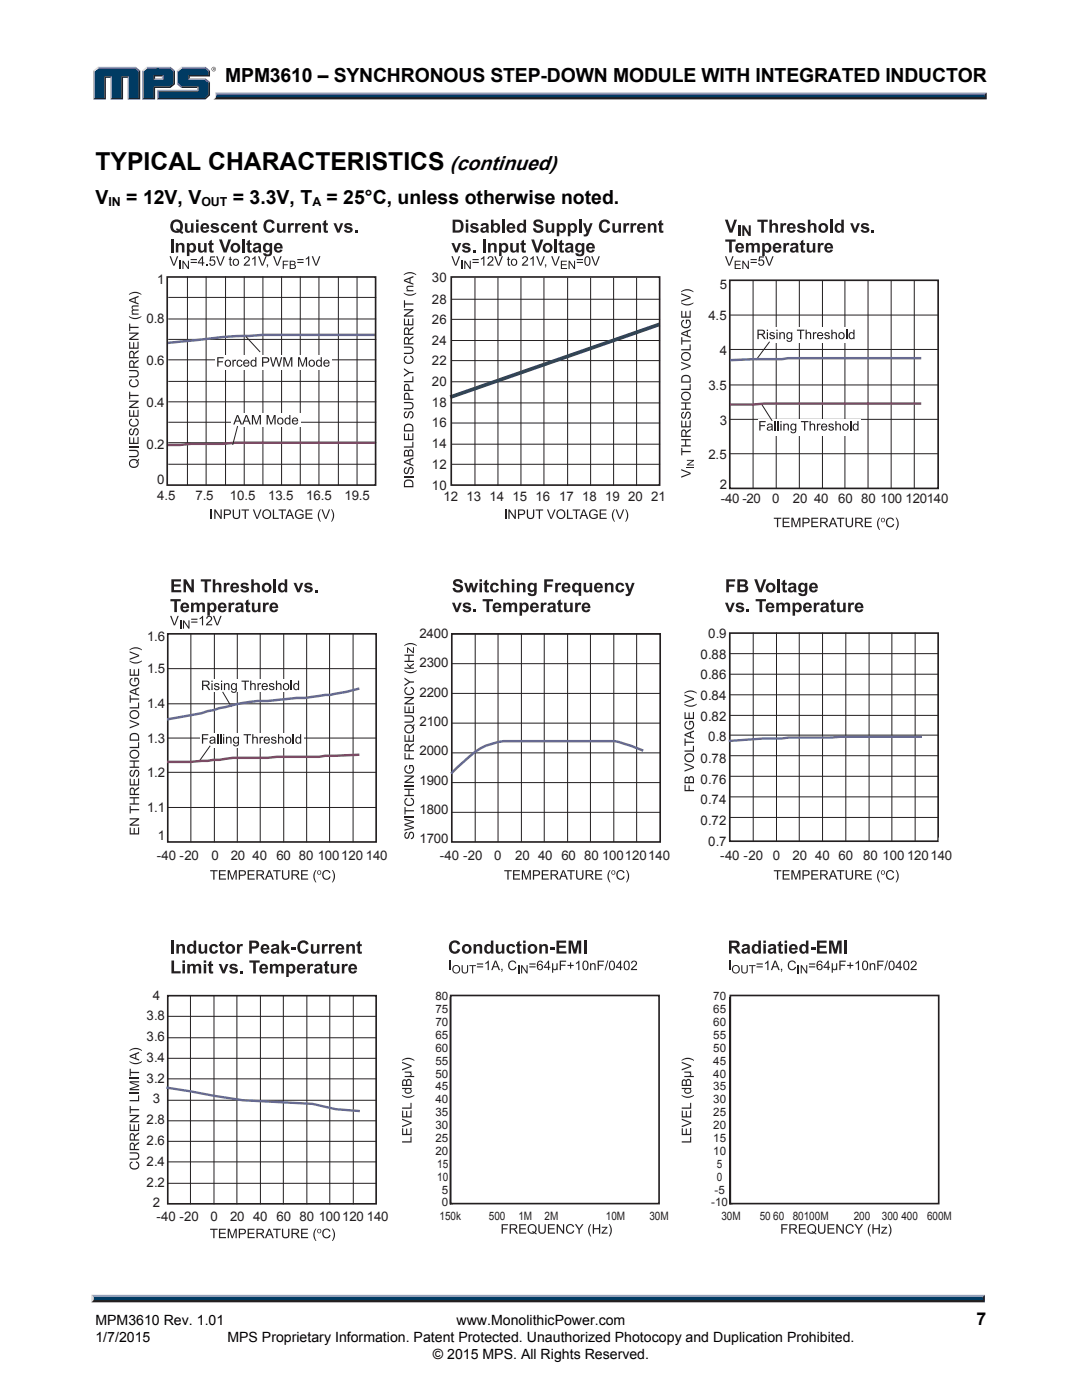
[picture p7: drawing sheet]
<svg xmlns="http://www.w3.org/2000/svg" width="216mm" height="279mm" viewBox="0 0 216 279" stroke-linecap="round" stroke-linejoin="round" font-family="sans-serif">
<defs><g id="words">
<text font-size="4.9" x="19" y="33.9">TYPICAL CHARACTERISTICS</text>
<text font-size="4.1" x="89.8" y="33.9">(continued)</text>
<g font-size="3.9">
<text x="44.9" y="16.3">MPM3610 – SYNCHRONOUS STEP-DOWN MODULE WITH INTEGRATED INDUCTOR</text>
<text x="19" y="40.7">V</text>
<text x="25.2" y="40.7">= 12V, V</text>
<text x="46.5" y="40.7">= 3.3V, T</text>
<text x="65.2" y="40.7">= 25°C, unless otherwise noted.</text>
</g>
<text font-size="3.5" x="194.9" y="264.5">7</text>
<g font-size="2.8">
<text x="19" y="267.9">1/7/2015</text>
<text x="19" y="264.5">MPM3610 Rev. 1.01</text>
<text x="45.4" y="267.9">MPS Proprietary Information. Patent Protected. Unauthorized Photocopy and Duplication Prohibited.</text>
<text x="91.1" y="264.5">www.MonolithicPower.com</text>
<text x="86.4" y="271.1">© 2015 MPS. All Rights Reserved.</text>
</g>
<g font-size="2.6" fill="#231f20">
<text x="31.4" y="56.7">1</text>
<text x="86.2" y="56.4">30</text>
<text x="143.6" y="57.6">5</text>
<text x="29.2" y="64.4">0.8</text>
<text x="86.2" y="64.6">26</text>
<text x="86.2" y="60.6">28</text>
<text x="141.4" y="63.9">4.5</text>
<text x="86.2" y="68.8">24</text>
<text x="143.6" y="70.9">4</text>
<text x="29.2" y="72.9">0.6</text>
<text x="86.2" y="77">20</text>
<text x="86.2" y="72.8">22</text>
<text x="141.4" y="77.8">3.5</text>
<text x="29.2" y="81.2">0.4</text>
<text x="86.2" y="81.3">18</text>
<text x="29.2" y="89.6">0.2</text>
<text x="86.2" y="89.5">14</text>
<text x="86.2" y="85.3">16</text>
<text x="143.6" y="84.8">3</text>
<text x="86.2" y="93.5">12</text>
<text x="141.4" y="91.6">2.5</text>
<text x="31.4" y="96.6">0</text>
<text x="31.4" y="99.9">4.5</text>
<text x="39" y="99.9">7.5</text>
<text x="45.9" y="99.9">10.5</text>
<text x="53.5" y="99.9">13.5</text>
<text x="61.1" y="99.9">16.5</text>
<text x="68.7" y="99.9">19.5</text>
<text x="86.2" y="97.7">10</text>
<text x="88.5" y="100">12 13 14 15 16 17 18 19 20 21</text>
<text x="143.6" y="97.5">2</text>
<text x="143.9" y="100.4">-40 -20</text>
<text x="154.1" y="100.4">0</text>
<text x="158.2" y="100.4">20 40</text>
<text x="167.3" y="100.4">60 80 100 120140</text>
<text x="29.3" y="127.8">1.6</text>
<text x="83.7" y="127.3">2400</text>
<text x="139.8" y="131.4">0.88</text>
<text x="141.3" y="127.3">0.9</text>
<text x="29.3" y="134.3">1.5</text>
<text x="83.7" y="133.2">2300</text>
<text x="139.8" y="135.6">0.86</text>
<text x="29.3" y="141.4">1.4</text>
<text x="83.7" y="139">2200</text>
<text x="139.8" y="143.8">0.82</text>
<text x="139.8" y="139.7">0.84</text>
<text x="29.3" y="148.2">1.3</text>
<text x="83.7" y="144.9">2100</text>
<text x="141.3" y="148">0.8</text>
<text x="29.3" y="155">1.2</text>
<text x="83.7" y="150.7">2000</text>
<text x="139.8" y="152.3">0.78</text>
<text x="83.7" y="156.6">1900</text>
<text x="139.8" y="160.5">0.74</text>
<text x="139.8" y="156.4">0.76</text>
<text x="29.3" y="162.1">1.1</text>
<text x="31.5" y="167.6">1</text>
<text x="83.7" y="162.4">1800</text>
<text x="139.8" y="164.7">0.72</text>
<text x="31.3" y="171.6">-40 -20</text>
<text x="42.2" y="171.6">0</text>
<text x="46" y="171.6">20 40</text>
<text x="55.1" y="171.6">60 80 100120 140</text>
<text x="83.7" y="168.3">1700</text>
<text x="87.8" y="171.6">-40 -20</text>
<text x="98.6" y="171.6">0</text>
<text x="102.8" y="171.6">20 40 60 80 100120140</text>
<text x="141.3" y="168.8">0.7</text>
<text x="143.7" y="171.6">-40 -20</text>
<text x="154.2" y="171.6">0</text>
<text x="158.1" y="171.6">20 40 60</text>
<text x="172.2" y="171.6">80 100 120140</text>
<text x="29.2" y="203.6">3.8</text>
<text x="30.5" y="199.5">4</text>
<text x="29.2" y="207.8">3.6</text>
<text x="29.2" y="211.9">3.4</text>
<text x="29.2" y="216.1">3.2</text>
<text x="30.5" y="220.2">3</text>
<text x="29.2" y="224.4">2.8</text>
<text x="29.2" y="232.7">2.4</text>
<text x="29.2" y="228.5">2.6</text>
<text x="29.2" y="236.8">2.2</text>
<text x="30.5" y="240.9">2</text>
<text x="31.2" y="243.7">-40 -20</text>
<text x="42" y="243.7">0</text>
<text x="45.9" y="243.7">20 40 60 80 100120 140</text>
</g>
<g font-size="2.5">
<text x="21.6" y="41.2">IN</text>
<text x="40.2" y="41.2">OUT</text>
<text x="62.3" y="41.2">A</text>
</g>
<g font-size="2.3" fill="#231f20">
<text x="86.9" y="202.2">75</text>
<text x="86.9" y="199.6">80</text>
<text x="142.3" y="202.2">65</text>
<text x="142.3" y="199.6">70</text>
<text x="86.9" y="209.9">60</text>
<text x="86.9" y="207.3">65</text>
<text x="86.9" y="204.7">70</text>
<text x="142.3" y="209.9">50</text>
<text x="142.3" y="207.3">55</text>
<text x="142.3" y="204.7">60</text>
<text x="86.9" y="215">50</text>
<text x="86.9" y="212.5">55</text>
<text x="142.3" y="215">40</text>
<text x="142.3" y="212.5">45</text>
<text x="86.9" y="220.2">40</text>
<text x="86.9" y="217.6">45</text>
<text x="142.3" y="220.2">30</text>
<text x="142.3" y="217.6">35</text>
<text x="86.9" y="227.9">25</text>
<text x="86.9" y="225.3">30</text>
<text x="86.9" y="222.8">35</text>
<text x="142.3" y="227.9">15</text>
<text x="142.3" y="225.3">20</text>
<text x="142.3" y="222.8">25</text>
<text x="86.9" y="230.5">20</text>
<text x="87.2" y="233.1">15</text>
<text x="142.3" y="230.5">10</text>
<text x="143.1" y="233.1">5</text>
<text x="87.2" y="235.6">10</text>
<text x="88.2" y="238.2">5</text>
<text x="142.6" y="238.2">-5</text>
<text x="143.1" y="235.6">0</text>
<text x="87.7" y="243.4">150k</text>
<text x="88.2" y="240.8">0</text>
<text x="97.5" y="243.4">500</text>
<text x="103.4" y="243.4">1M</text>
<text x="108.7" y="243.4">2M</text>
<text x="120.9" y="243.4">10M</text>
<text x="129.6" y="243.4">30M</text>
<text x="141.9" y="240.8">-10</text>
<text x="143.9" y="243.4">30M</text>
<text x="151.6" y="243.4">50 60</text>
<text x="158.2" y="243.4">80100M</text>
<text x="170.3" y="243.4">200</text>
<text x="176" y="243.4">300 400</text>
<text x="185" y="243.4">600M</text>
</g>
</g></defs>
<path d="M18.7 259.2h177.4l.4 .7h-178.3z" fill="#231f20"/>
<path d="M18.3 258.4h178.2l-.4 .8h-177.4z" fill="#94a0b9"/>
<path d="M196.5 258.4v1.5l-.4-.4v-.6z" fill="#001339"/>
<path d="M18.7 258.9h177.4v.6h-177.4z" fill="#003b63"/>
<path d="M18.2 258.4l.5 .5v.5l-.5 .5z" fill="#dcddde"/>
<path d="M43 18.5h153.9l-.4 .7h-153.4z" fill="#94a0b9"/>
<path d="M43.1 19.2h153.4l.4 .6h-154.3l.4-.2z" fill="#231f20"/>
<path d="M196.9 18.5v1.3l-.4-.4v-.5z" fill="#001339"/>
<path d="M43.2 18.9h153.3v.5h-153.4z" fill="#003b63"/>
<path d="M43 18.5l.2 .5a.82 .82 0 0 1-.6 .8 1.31 1.31 0 0 0 .4-1.3z" fill="#dcddde"/>
<path d="M31 15.6h1.3l.3 .3h-1.9z" fill="#94a0b9"/>
<g fill="#003b63">
<path d="M18.9 14.3l.8-.7h7.2l.8 .7v5.3h-2v-4.3h-1.4v4.3h-2v-4.3h-1.4v4.3h-2z"/>
<path d="M28.6 14.3l.8-.7h2.2v1.4h-.9v.9h1.9v-.9h-1.3v-1.4h2.5l.8 .7v2.3l-.8 .7h-3.1v2.3h-2.1z"/>
<path d="M31.5 18.2h8.1v-.9h-3.3l-.8-.7v-2.3l.8-.7h4.5l.8 .7v.7h-4v.9h3.2l.8 .6v2.3l-.8 .8h-9.3z"/>
</g>
<path d="M36.2 13.5h4.8" fill="none" stroke="#94a0b9" stroke-width=".27"/>
<path d="M35.3 14.1l.9-.8 .2 .3-.8 .7z" fill="#dcddde"/>
<path d="M35.4 14.1v2.7" fill="none" stroke="#94a0b9" stroke-width=".27"/>
<path d="M35.3 16.8l.3-.2 .8 .7-.2 .2z" fill="#547194"/>
<path d="M36.2 17.4h3.4" fill="none" stroke="#001339" stroke-width=".27"/>
<g fill="#94a0b9">
<path d="M31.3 17.9h8v-.4l.3-.2v.9h-8z"/>
<path d="M31.3 17.9l.3 .3v1.4l-.3 .2z"/>
</g>
<path d="M37.6 15h4v-.7l.3-.2v1.2h-4v.3l-.3 .3z" fill="#001339"/>
<path d="M37.6 15.8h3.4" fill="none" stroke="#94a0b9" stroke-width=".28"/>
<path d="M41 15.6l.9 .8-.3 .1-.8-.6z" fill="#547194"/>
<g fill="#001339">
<path d="M31.6 19.6h9.2l.8-.8v-2.3l.3-.1v2.6l-.9 .8h-9.7z"/>
<path d="M30.7 17.3h3.1l.8-.7v-2.3l.3-.2v2.7l-.9 .7h-3v2.3h-2.7l.3-.2h2.1z"/>
</g>
<path d="M34 13.3l.9 .8-.3 .2-.8-.7z" fill="#547194"/>
<path d="M29.2 13.5h4.8" fill="none" stroke="#94a0b9" stroke-width=".27"/>
<path d="M28.3 14.1l.9-.8 .2 .3-.8 .7z" fill="#dcddde"/>
<path d="M28.5 14.1v5.7" fill="none" stroke="#94a0b9" stroke-width=".27"/>
<path d="M32.3 15.3l.3-.3v.9l-.3-.3z" fill="#94a0b9"/>
<g fill="#001339">
<path d="M30.7 15h1.9l-.3 .3h-1.3v.3l-.3 .3z"/>
<path d="M27.7 14.3l.3-.2v5.7h-2.5l.2-.2h2z"/>
</g>
<path d="M27.1 13.3l.9 .8-.3 .2-.8-.7z" fill="#547194"/>
<path d="M19.5 13.5h7.6" fill="none" stroke="#94a0b9" stroke-width=".27"/>
<path d="M18.6 14.1l.9-.8 .2 .3-.8 .7z" fill="#dcddde"/>
<path d="M18.7 14.1v5.7" fill="none" stroke="#94a0b9" stroke-width=".27"/>
<path d="M20.9 15.3h1.4l-.3 .2h-.9v4.3h-2.5l.3-.2h2z" fill="#001339"/>
<path d="M22.2 15.3v4.5" fill="none" stroke="#94a0b9" stroke-width=".27"/>
<path d="M24.3 15.3h1.4l-.2 .2h-.9v4.3h-2.6l.3-.2h2z" fill="#001339"/>
<path d="M25.6 15.3v4.5" fill="none" stroke="#94a0b9" stroke-width=".27"/>
<path d="M41 13.3l.9 .8-.3 .2-.8-.7z" fill="#547194"/>
<path d="M42.2 13.8a.45 .45 0 0 1 .9 0 .45 .45 0 0 1-.9 0zM42.3 13.8a.37 .37 0 0 0 .7 0 .37 .37 0 0 0-.7 0zM42.5 13.5l.3 .1v.5l-.2-.3-.1 .3zM42.6 13.6v.2h.1z" fill="#231f20"/>
<path d="M33.5 126.5h41.6v41.5h-41.6zM90.2 126.5h41.5v41.5h-41.5z" fill="none" stroke="#231f20" stroke-width=".33"/>
<g fill="#231f20">
<path d="M135.9 93.6l1.9 .8v.2l-1.9 .7v-.2l1.7-.6-1.7-.6z"/>
<path d="M137.1 93.2h1.4v.2h-1.4z"/>
<path d="M137.1 91.8h1.4v.2l-1.1 .7h1.1v.2h-1.4v-.2l1.1-.7h-1.1z"/>
<path d="M135.9 89.4h.3v.6h1.6v.2h-1.6v.7h-.3z"/>
<path d="M135.9 87.6h1.9v.3h-.9v1h.9v.2h-1.9v-.2h.8v-1h-.8z"/>
<path d="M135.9 83.9h.3v1.2h.5v-1.1h.3v1.1h.6v-1.2h.2v1.4h-1.9z"/>
<path d="M136 82.4l.5-.2v.2a.42 .42 0 0 0-.4 .5 .42 .42 0 0 0 .5 .3 1.1 1.1 0 0 1 .7-1.1 .77 .77 0 0 1 .6 .8 .77 .77 0 0 1-.7 .7v-.2a.49 .49 0 0 0 .5-.5 .49 .49 0 0 0-.5-.5l-.2 .2a.8 .8 0 0 1-.7 .9 .78 .78 0 0 1-.3-1.1z"/>
<path d="M135.9 80.3h1.9v.3h-.9v.9h.9v.3h-1.9v-.3h.8v-.9h-.8z"/>
<path d="M135.9 77.6h1.7v-.9h.2v1.1h-1.9z"/>
<path d="M135.9 72.2l1.9 .7v.3l-1.9 .7v-.3l1.7-.5-1.7-.7z"/>
<path d="M135.9 69.7h1.7v-1h.2v1.2h-1.9z"/>
<path d="M135.9 67.3h.3v.6h1.6v.3h-1.6v.6h-.3z"/>
<path d="M136.1 64l.4-.2v.2a.7 .7 0 0 0-.3 1.1 .7 .7 0 0 0 1.1 .1 .78 .78 0 0 0 .1-1.2h-.3v.6h-.2v-.8h.7a.98 .98 0 0 1 .1 1.4 .98 .98 0 0 1-1.4 .1 .98 .98 0 0 1-.2-1.3z"/>
<path d="M135.9 62h.3v1.2h.5v-1.1h.3v1.1h.6v-1.2h.2v1.4h-1.9z"/>
<path d="M135.9 60.3a2.19 2.19 0 0 0 2.5 0 1.44 1.44 0 0 1-1.5 .7l-.8-.3z"/>
<path d="M135.9 58.5l1.9 .8v.2l-1.9 .7v-.2l1.7-.6-1.7-.6z"/>
<path d="M135.9 58.2a1.91 1.91 0 0 1 2.5 0v.1a2.19 2.19 0 0 0-2.5 0z"/>
<path d="M25.9 165.2h.2v1.1h.6v-1.1h.2v1.1h.6v-1.2h.3v1.4h-1.9z"/>
<path d="M25.9 163.3h1.9v.3l-1.5 .9h1.5v.3h-1.9v-.3l1.5-1h-1.5z"/>
<path d="M25.9 160.8h.2v.7h1.7v.2h-1.7v.6h-.2z"/>
<path d="M25.9 159.1h1.9v.2h-.9v1h.9v.3h-1.9v-.3h.7v-1h-.7z"/>
<path d="M25.9 155.4h.2v1.1h.6v-1h.2v1h.6v-1.1h.3v1.4h-1.9z"/>
<path d="M26 153.8l.4-.1v.2a.42 .42 0 0 0-.4 .4 .42 .42 0 0 0 .5 .4 1.1 1.1 0 0 1 .7-1.1 .77 .77 0 0 1 .6 .8 .77 .77 0 0 1-.6 .7l-.1-.2a.49 .49 0 0 0 .5-.5 .49 .49 0 0 0-.5-.5l-.1 .2a.8 .8 0 0 1-.8 .9 .78 .78 0 0 1-.2-1.2z"/>
<path d="M25.9 151.8h1.9v.2h-.9v1h.9v.2h-1.9v-.2h.7v-1h-.7z"/>
<path d="M25.9 149.1h1.6v-1h.3v1.2h-1.9z"/>
<path d="M25.9 143.7l1.9 .7v.3l-1.9 .7v-.3l1.7-.6-1.7-.6z"/>
<path d="M25.9 141.1h1.6v-.9h.3v1.2h-1.9z"/>
<path d="M25.9 138.8h.2v.6h1.7v.2h-1.7v.6h-.2z"/>
<path d="M26.1 135.4l.3-.1 .1 .2a.7 .7 0 0 0-.3 1 .7 .7 0 0 0 1 .2 .78 .78 0 0 0 .2-1.2h-.4v.5h-.2v-.8h.7a.98 .98 0 0 1 .1 1.4 .98 .98 0 0 1-1.3 .2 .98 .98 0 0 1-.2-1.4z"/>
<path d="M25.9 133.5h.2v1.1h.6v-1h.2v1h.6v-1.1h.3v1.4h-1.9z"/>
<path d="M25.8 131.8a2.19 2.19 0 0 0 2.5 0 1.44 1.44 0 0 1-1.4 .6l-.8-.3z"/>
<path d="M25.9 130l1.9 .7v.3l-1.9 .7v-.3l1.7-.6-1.7-.6z"/>
<path d="M25.8 129.6a1.91 1.91 0 0 1 2.5 0v.2a2.19 2.19 0 0 0-2.5 0z"/>
<path d="M26.1 231.9l.3-.1v.2a.63 .63 0 0 0-.3 .9 .63 .63 0 0 0 .9 .3 .58 .58 0 0 0 .6-.6 .58 .58 0 0 0-.5-.6l.1-.2a.91 .91 0 0 1 .5 1.3 .91 .91 0 0 1-1.4 .2 .87 .87 0 0 1-.2-1.4z"/>
<path d="M25.9 230h1.1a.75 .75 0 0 1 .8 .7 .75 .75 0 0 1-.8 .7h-1.1v-.2h1.1a.51 .51 0 0 0 .6-.5 .51 .51 0 0 0-.6-.5h-1.1z"/>
<path d="M25.9 224.4h.2v1.1h.6v-1.1h.2v1.1h.6v-1.2h.3v1.4h-1.9z"/>
<path d="M25.9 222.5h1.9v.2l-1.5 1h1.5v.3h-1.9v-.3l1.5-1h-1.5z"/>
<path d="M25.9 220.7h.2v.6h1.7v.3h-1.7v.6h-.2z"/>
<path d="M25.9 219.5h1.6v-.9h.3v1.2h-1.9z"/>
<path d="M25.9 218h1.9v.3h-1.9z"/>
<path d="M25.9 215.8h1.9v.2h-1.6l1.6 .6v.2l-1.6 .5h1.6v.3h-1.9v-.4l1.6-.5-1.6-.6z"/>
<path d="M25.9 215.1h1.9v.2h-1.9z"/>
<path d="M25.9 213.3h.2v.6h1.7v.3h-1.7v.6h-.2z"/>
<path d="M25.8 211.8a2.19 2.19 0 0 0 2.5 0 1.44 1.44 0 0 1-1.4 .6l-.8-.3z"/>
<path d="M25.8 209.6a1.91 1.91 0 0 1 2.5 0v.2a2.19 2.19 0 0 0-2.5 0z"/>
<path d="M80.8 166.2l.4-.2 .1 .3a.42 .42 0 0 0-.5 .4 .42 .42 0 0 0 .5 .4 1.1 1.1 0 0 1 .8-1.1 .77 .77 0 0 1 .5 .8 .77 .77 0 0 1-.6 .7v-.3a.49 .49 0 0 0 .4-.5 .49 .49 0 0 0-.5-.4l-.1 .1a.8 .8 0 0 1-.7 1 .78 .78 0 0 1-.3-1.2z"/>
<path d="M80.7 163.4l1.9 .5v.2l-1.7 .5 1.7 .4v.3l-1.9 .5v-.3l1.6-.3-1.6-.5v-.3l1.6-.4-1.6-.4z"/>
<path d="M80.7 162.9h1.9v.2h-1.9z"/>
<path d="M80.7 161.1h.2v.6h1.7v.2h-1.7v.7h-.2z"/>
<path d="M80.9 159.4l.3-.2 .1 .3a.63 .63 0 0 0-.3 .9 .63 .63 0 0 0 .9 .2 .58 .58 0 0 0 .5-.5 .58 .58 0 0 0-.5-.6l.1-.3a.91 .91 0 0 1 .5 1.3 .91 .91 0 0 1-1.4 .3 .87 .87 0 0 1-.2-1.4z"/>
<path d="M80.7 157.4h1.9v.3h-.9v.9h.9v.3h-1.9v-.3h.8v-.9h-.8z"/>
<path d="M80.7 156.7h1.9v.2h-1.9z"/>
<path d="M80.7 154.8h1.9v.2l-1.5 1h1.5v.3h-1.9v-.3l1.5-1h-1.5z"/>
<path d="M80.9 152.8l.3-.1 .1 .2a.7 .7 0 0 0-.3 1 .7 .7 0 0 0 1.1 .2 .78 .78 0 0 0 .1-1.2h-.3v.6h-.3v-.8h.7a.98 .98 0 0 1 .2 1.3 .98 .98 0 0 1-1.4 .2 .98 .98 0 0 1-.2-1.4z"/>
<path d="M80.7 150.3h.2v1h.6v-.9h.2v.9h.9v.3h-1.9z"/>
<path d="M80.7 146.7h.2v1.1h.6v-1h.2v1h.7v-1.2h.2v1.4h-1.9z"/>
<path d="M80.7 142.8h1.1a.75 .75 0 0 1 .8 .7 .75 .75 0 0 1-.8 .7h-1.1v-.2h1.1a.51 .51 0 0 0 .6-.5 .51 .51 0 0 0-.6-.5h-1.1z"/>
<path d="M80.7 141h.2v1.1h.6v-1.1h.2v1.1h.7v-1.2h.2v1.4h-1.9z"/>
<path d="M80.7 139.1h1.9v.2l-1.5 1h1.5v.3h-1.9v-.3l1.5-1h-1.5z"/>
<path d="M80.9 137.3l.3-.2 .1 .3a.63 .63 0 0 0-.3 .8 .63 .63 0 0 0 .9 .3 .58 .58 0 0 0 .5-.6 .58 .58 0 0 0-.5-.6l.1-.2a.91 .91 0 0 1 .5 1.3 .91 .91 0 0 1-1.4 .2 .87 .87 0 0 1-.2-1.3z"/>
<path d="M80.7 135.2l1.1 .8h.8v.2h-.8l-1.1 .8v-.3l.9-.6-.9-.6z"/>
<path d="M80.7 133.7a2.19 2.19 0 0 0 2.5 0 1.44 1.44 0 0 1-1.5 .7l-.8-.3z"/>
<path d="M81.2 132.4l.5 .5 .9-.6v.3l-.7 .5 .2 .1h.5v.3h-1.9v-.3h1.1l-.6-.5z"/>
<path d="M80.7 130.6h1.9v.3h-.9v1h.9v.2h-1.9v-.2h.8v-1h-.8z"/>
<path d="M81.2 129.2l1.2 .9v-.9h.2v1.2h-.2l-1-.9v.8h-.2z"/>
<path d="M80.7 128.8a1.91 1.91 0 0 1 2.5 0v.1a2.19 2.19 0 0 0-2.5 0z"/>
<path d="M136.6 156.6h.2v1.1h.6v-.9h.2v.9h.9v.2h-1.9z"/>
<path d="M136.6 152.3l1.9 .7v.3l-1.9 .7v-.3l1.7-.6-1.7-.6z"/>
<path d="M136.6 149.8h1.7v-1h.2v1.2h-1.9z"/>
<path d="M136.6 147.4h.2v.6h1.7v.3h-1.7v.6h-.2z"/>
<path d="M136.8 144l.3-.1 .1 .2a.7 .7 0 0 0-.3 1 .7 .7 0 0 0 1.1 .2 .78 .78 0 0 0 .1-1.2h-.4v.6h-.2v-.8h.7a.98 .98 0 0 1 .2 1.3 .98 .98 0 0 1-1.4 .2 .98 .98 0 0 1-.2-1.4z"/>
<path d="M136.6 142.1h.2v1.2h.6v-1.1h.2v1.1h.7v-1.2h.2v1.4h-1.9z"/>
<path d="M136.6 140.4a2.19 2.19 0 0 0 2.4 0 1.44 1.44 0 0 1-1.4 .6l-.8-.3z"/>
<path d="M136.6 138.6l1.9 .7v.3l-1.9 .7v-.2l1.7-.6-1.7-.6z"/>
<path d="M136.6 138.3a1.91 1.91 0 0 1 2.4 0v.1a2.19 2.19 0 0 0-2.4 0z"/>
<path d="M144.6 43.8h.6l.7 2 .6-2h.6l-1 2.6h-.5z"/>
<path d="M136 85.9a.52 .52 0 0 1 .6-.2 .52 .52 0 0 1 .4 .5l.8-.7v.4l-.7 .5-.1 .3v.3h.8v.2h-1.9zM136.2 86.1l-.1 .9h.7v-.6a.33 .33 0 0 0-.2-.4 .33 .33 0 0 0-.4 .1z"/>
<path d="M136 79a.94 .94 0 0 1 1.8 0 .94 .94 0 0 1-1.8 0zM136.3 78.6a.7 .7 0 0 0 .1 .9 .7 .7 0 0 0 .9 0 .7 .7 0 0 0 .1-.9l-.5-.2z"/>
<path d="M136.1 75.1a.99 .99 0 0 1 1-.3 .99 .99 0 0 1 .7 .9v.7h-1.9v-.9zM136.3 75.3l-.1 .8h1.4v-.4a.76 .76 0 0 0-.5-.7 .76 .76 0 0 0-.8 .3z"/>
<path d="M136 71.1a.94 .94 0 0 1 1.8 0 .94 .94 0 0 1-1.8 0zM136.3 70.7a.7 .7 0 0 0 .1 .9 .7 .7 0 0 0 .9 0 .7 .7 0 0 0 .1-.9l-.5-.2z"/>
<path d="M135.9 66.4l1.9-.7v.3l-.6 .2v.8l.6 .2v.2l-1.9-.7zM136.1 66.6l.9 .3v-.6z"/>
<path d="M26 157.3a.52 .52 0 0 1 .6-.1 .52 .52 0 0 1 .3 .5l.9-.7v.3l-.8 .5-.1 .3v.3h.9v.3h-1.9zM26.2 157.5l-.1 .9h.6v-.5a.33 .33 0 0 0-.1-.4 .33 .33 0 0 0-.4 0z"/>
<path d="M25.9 150.5a.95 .95 0 0 1 1.9 0 .95 .95 0 0 1-1.9 0zM26.3 150a.7 .7 0 0 0 0 1 .7 .7 0 0 0 1 0 .7 .7 0 0 0 .1-.9l-.6-.2z"/>
<path d="M26 146.6a.99 .99 0 0 1 1.1-.3 .99 .99 0 0 1 .7 .8v.7h-1.9v-.8zM26.2 146.7l-.1 .9h1.4v-.4a.76 .76 0 0 0-.5-.7 .76 .76 0 0 0-.8 .2z"/>
<path d="M25.9 142.6a.95 .95 0 0 1 1.9 0 .95 .95 0 0 1-1.9 0zM26.3 142.1a.7 .7 0 0 0 0 1 .7 .7 0 0 0 1 0 .7 .7 0 0 0 .1-1l-.6-.1z"/>
<path d="M25.9 137.9l1.9-.8v.3l-.6 .2v.8l.6 .2v.3l-1.9-.7zM26.1 138l.9 .4v-.7z"/>
<path d="M26 228.2a.52 .52 0 0 1 .6-.1 .52 .52 0 0 1 .3 .5l.9-.7v.3l-.8 .5-.1 .3v.3h.9v.2h-1.9zM26.2 228.4l-.1 .9h.6v-.5a.33 .33 0 0 0-.1-.4 .33 .33 0 0 0-.4 0z"/>
<path d="M26 226.3a.52 .52 0 0 1 .6-.1 .52 .52 0 0 1 .3 .5l.9-.7v.3l-.8 .5-.1 .3v.3h.9v.2h-1.9zM26.2 226.5l-.1 .9h.6v-.6a.33 .33 0 0 0-.1-.3 .33 .33 0 0 0-.4 0z"/>
<path d="M25.9 210.7l1.9-.8v.3l-.6 .2v.8l.6 .2v.3l-1.9-.7zM26.1 210.8l.9 .3v-.6z"/>
<path d="M80.8 148.6a.52 .52 0 0 1 .6-.1 .52 .52 0 0 1 .3 .5l.9-.7v.3l-.7 .5-.1 .3v.3h.8v.3h-1.9zM81 148.8l-.1 .9h.6v-.5a.33 .33 0 0 0-.1-.4 .33 .33 0 0 0-.4 0z"/>
<path d="M80.9 144.9a1.1 1.1 0 0 1 1.5 0l.2-.4 .1 .1-.2 .4a.95 .95 0 0 1-.9 1.4 .95 .95 0 0 1-.7-1.5zM81.1 145a.72 .72 0 0 0 .5 1.1 .72 .72 0 0 0 .8-.9l-.1 .3-.2-.1 .2-.3-.4-.2z"/>
<path d="M136.7 155.1l.4-.1 .4 .2a.53 .53 0 0 1 .6-.3 .53 .53 0 0 1 .4 .7v.7h-1.9zM136.9 155.3l-.1 .8h.6v-.4a.31 .31 0 0 0-.1-.4 .31 .31 0 0 0-.4 0zM137.7 155.3l-.1 .8h.7l-.1-.7a.32 .32 0 0 0-.2-.2 .32 .32 0 0 0-.3 .1z"/>
<path d="M136.6 151.2a.95 .95 0 0 1 1.9 0 .95 .95 0 0 1-1.9 0zM137 150.8a.7 .7 0 0 0 .1 .9 .7 .7 0 0 0 .9 0 .7 .7 0 0 0 .1-.9l-.6-.2z"/>
<path d="M136.6 146.5l1.9-.7v.2l-.6 .3v.8l.6 .2v.2l-1.9-.7zM136.8 146.7l.9 .3v-.7z"/>
</g>
<path d="M147.5 45v2.1" fill="none" stroke="#231f20" stroke-width=".43"/>
<g fill="#231f20">
<path d="M148.1 45h.4l.9 1.4v-1.4h.4v2.1h-.4l-.9-1.4v1.4h-.4z"/>
<path d="M151.1 43.8h2.1v.5h-.8v2.1h-.5v-2.1h-.8z"/>
<path d="M153.5 43.8h.5v1a.67 .67 0 0 1 .9-.3 .67 .67 0 0 1 .3 .8v1.1h-.5v-1.2a.39 .39 0 0 0-.5-.3 .39 .39 0 0 0-.2 .6v.9h-.5z"/>
<path d="M155.7 44.6h.5v.2l.3-.3 .4 .1-.1 .4a.4 .4 0 0 0-.5 .1 .4 .4 0 0 0-.1 .5v.8h-.5z"/>
<path d="M159.3 44.7a.97 .97 0 0 1 1.4 .3l-.5 .1a.32 .32 0 0 0-.3-.3 .32 .32 0 0 0-.3 .3 1.31 1.31 0 0 1 1.2 .7 .94 .94 0 0 1-.9 .7 .94 .94 0 0 1-.9-.6l.5-.1a.36 .36 0 0 0 .4 .4 .36 .36 0 0 0 .3-.4 1.02 1.02 0 0 1-1.1-.9z"/>
<path d="M161.2 43.8h.5v1a.67 .67 0 0 1 .8-.3 .67 .67 0 0 1 .4 .8v1.1h-.5v-1.2a.39 .39 0 0 0-.5-.3 .39 .39 0 0 0-.2 .6v.9h-.5z"/>
<path d="M165.6 43.8h.5v2.6h-.5z"/>
<path d="M169.6 44.6h.6l.4 1.2 .5-1.2h.5l-.8 1.8h-.4z"/>
<path d="M172 44.7a.97 .97 0 0 1 1.4 .3l-.5 .1a.32 .32 0 0 0-.3-.3 .32 .32 0 0 0-.3 .3 1.31 1.31 0 0 1 1.2 .7 .94 .94 0 0 1-.9 .7 .94 .94 0 0 1-.9-.6l.5-.1a.36 .36 0 0 0 .4 .4 .36 .36 0 0 0 .3-.4 1.03 1.03 0 0 1-1.1-.9z"/>
<path d="M173.9 45.9h.5v.5h-.5z"/>
<path d="M144.7 47.8h2.1v.4h-.8v2.2h-.5v-2.2h-.8z"/>
<path d="M148.8 48.5h.5v.3l.4-.3h.4l.3 .3a.64 .64 0 0 1 .8-.3 .64 .64 0 0 1 .4 .7v1.2h-.5v-1.3a.32 .32 0 0 0-.4-.2 .32 .32 0 0 0-.2 .4v1.1h-.5v-1.3a.32 .32 0 0 0-.4-.3 .32 .32 0 0 0-.3 .4v1.2h-.5z"/>
<path d="M156.3 48.5h.5v.3l.3-.3 .4 .1-.1 .4a.4 .4 0 0 0-.5 0 .4 .4 0 0 0-.1 .5v.9h-.5z"/>
<path d="M159.8 48.1l.5-.3v.7h.3v.4h-.3v.9l.1 .2h.2l.1 .4a.56 .56 0 0 1-.7 0 .56 .56 0 0 1-.2-.7v-.8h-.2v-.4h.2z"/>
<path d="M161 48.5h.5v.9a.41 .41 0 0 0 .1 .6 .41 .41 0 0 0 .6-.2v-1.3h.5v1.9h-.5v-.3a.67 .67 0 0 1-.8 .3 .67 .67 0 0 1-.4-.7z"/>
<path d="M163.2 48.5h.4v.3l.4-.3 .4 .1-.2 .4a.4 .4 0 0 0-.4 0 .4 .4 0 0 0-.1 .5v.9h-.5z"/>
<path d="M144.7 51.1h.2l.6 1.7 .6-1.7h.3l-.8 1.9h-.2z"/>
<path d="M146.6 52h1.2v.2h-1v.5h.9v.2h-.9v.6h1v.2h-1.2z"/>
<path d="M148.1 52h.2l.9 1.3v-1.3h.2v1.7h-.2l-.9-1.3v1.3h-.2z"/>
<path d="M151.5 51.2h.9v.2h-.7l-.1 .5a.63 .63 0 0 1 .9 .3 .63 .63 0 0 1-.4 .8 .63 .63 0 0 1-.8-.5h.2a.42 .42 0 0 0 .6 .2 .42 .42 0 0 0 .1-.6 .42 .42 0 0 0-.6 0h-.3z"/>
<path d="M152.6 51.1h.3l.6 1.7 .6-1.7h.3l-.8 1.9h-.2z"/>
<path d="M90.6 115.8a1.06 1.06 0 0 1 1.7 .6h-.5a.42 .42 0 0 0-.4-.5 .42 .42 0 0 0-.4 .5l.1 .1a1.36 1.36 0 0 1 1.3 .9 1.07 1.07 0 0 1-1.1 .9 1.07 1.07 0 0 1-1-.9l.5-.1a.51 .51 0 0 0 .5 .6 .51 .51 0 0 0 .5-.6v-.1a1.5 1.5 0 0 1-1.4-.9z"/>
<path d="M92.6 116.3h.5l.3 1.3 .4-1.3h.4l.4 1.3 .3-1.3h.5l-.6 1.9h-.5l-.3-1.2-.3 1.2h-.5z"/>
<path d="M96.7 116l.5-.3v.6h.3v.4h-.3v1l.1 .1h.2l.1 .4a.56 .56 0 0 1-.7 0 .56 .56 0 0 1-.2-.7v-.8h-.2v-.4h.2z"/>
<path d="M98 116.5a.91 .91 0 0 1 1.5 .4l-.5 .1a.4 .4 0 0 0-.5-.3 .4 .4 0 0 0-.2 .5 .41 .41 0 0 0 .2 .6 .41 .41 0 0 0 .6-.3l.5 .1a.95 .95 0 0 1-1.4 .5 .95 .95 0 0 1-.3-1.4z"/>
<path d="M99.9 115.6h.5v1a.67 .67 0 0 1 .8-.3 .67 .67 0 0 1 .4 .8v1.1h-.5v-1.2a.39 .39 0 0 0-.5-.3 .39 .39 0 0 0-.2 .6v.9h-.5z"/>
<path d="M103.1 116.3h.5v.3a.67 .67 0 0 1 .8-.3 .67 .67 0 0 1 .5 .7v1.2h-.5l-.1-1.2a.36 .36 0 0 0-.4-.3 .36 .36 0 0 0-.3 .4v1.1h-.5z"/>
<path d="M108.6 115.6h1.8v.4h-1.3v.7h1.1v.4h-1.1v1.1h-.5z"/>
<path d="M110.8 116.3h.4v.3l.4-.3 .4 .1-.1 .4a.4 .4 0 0 0-.5 0 .4 .4 0 0 0-.1 .5v.9h-.5z"/>
<path d="M116.4 116.3h.5v.9a.41 .41 0 0 0 .1 .6 .41 .41 0 0 0 .6-.2l.1-1.3h.5v1.9h-.5v-.3a.67 .67 0 0 1-.8 .3 .67 .67 0 0 1-.5-.7z"/>
<path d="M120.7 116.3h.5v.3a.67 .67 0 0 1 .8-.3 .67 .67 0 0 1 .4 .7v1.2h-.5v-1.2a.36 .36 0 0 0-.4-.3 .36 .36 0 0 0-.3 .4v1.1h-.5z"/>
<path d="M123.1 116.5a.91 .91 0 0 1 1.5 .4l-.5 .1a.4 .4 0 0 0-.6-.3 .4 .4 0 0 0-.2 .5 .41 .41 0 0 0 .3 .6 .41 .41 0 0 0 .5-.3l.5 .1a.95 .95 0 0 1-1.3 .5 .95 .95 0 0 1-.4-1.4z"/>
<path d="M124.7 116.3h.5l.5 1.4 .4-1.4h.5l-.6 1.8a.83 .83 0 0 1-1.1 .8l-.1-.4h.4l.2-.3z"/>
<path d="M90.2 120.3h.5l.5 1.3 .4-1.3h.5l-.7 1.9h-.5z"/>
<path d="M92.5 120.4a.97 .97 0 0 1 1.5 .3l-.5 .1a.32 .32 0 0 0-.3-.3 .32 .32 0 0 0-.3 .3 1.31 1.31 0 0 1 1.1 .8 .94 .94 0 0 1-.8 .6 .94 .94 0 0 1-.9-.6l.5-.1a.36 .36 0 0 0 .3 .4 .36 .36 0 0 0 .4-.4 1.03 1.03 0 0 1-1.1-.8z"/>
<path d="M94.5 121.7h.5v.5h-.5z"/>
<path d="M96.3 119.6h2.1v.4h-.8v2.2h-.5v-2.2h-.8z"/>
<path d="M100.4 120.3h.5v.2l.3-.2h.4l.4 .2a.64 .64 0 0 1 .8-.2 .64 .64 0 0 1 .4 .7v1.2h-.5v-1.3a.32 .32 0 0 0-.4-.3 .32 .32 0 0 0-.2 .4v1.2h-.5l-.1-1.3a.32 .32 0 0 0-.3-.3 .32 .32 0 0 0-.3 .4v1.2h-.5z"/>
<path d="M107.9 120.3h.5v.2l.3-.2h.4l-.1 .5a.4 .4 0 0 0-.5 0 .4 .4 0 0 0-.1 .5v.9h-.5z"/>
<path d="M111.4 119.9l.5-.3v.7h.3v.4h-.3v.9l.1 .2 .2-.1 .1 .4a.56 .56 0 0 1-.7 0 .56 .56 0 0 1-.2-.6v-.8h-.2v-.4h.2z"/>
<path d="M112.6 120.3h.5v.8a.41 .41 0 0 0 0 .7 .41 .41 0 0 0 .6-.2l.1-1.3h.5v1.9h-.5v-.3a.67 .67 0 0 1-.8 .3 .67 .67 0 0 1-.4-.7z"/>
<path d="M114.8 120.3h.4v.2l.3-.2h.5l-.2 .5a.4 .4 0 0 0-.5 0 .4 .4 0 0 0 0 .5v.9h-.5z"/>
<path d="M144.9 115.6h1.8v.4h-1.3v.7h1.1v.4h-1.1v1.1h-.5z"/>
<path d="M150.5 115.6h.6l.6 1.9 .7-1.9h.5l-.9 2.6h-.6z"/>
<path d="M155.1 115.6h.5v2.6h-.5z"/>
<path d="M156.2 116l.5-.3v.6h.3v.4h-.3v1l.1 .1h.2v.4a.56 .56 0 0 1-.6 0 .56 .56 0 0 1-.2-.7v-.8h-.3v-.4h.3z"/>
<path d="M144.7 120.3h.5l.4 1.3 .5-1.3h.5l-.7 1.9h-.5z"/>
<path d="M147 120.4a.97 .97 0 0 1 1.4 .3l-.4 .1a.32 .32 0 0 0-.4-.3 .32 .32 0 0 0-.3 .3 1.31 1.31 0 0 1 1.2 .8 .94 .94 0 0 1-.9 .6 .94 .94 0 0 1-.8-.6l.5-.1a.36 .36 0 0 0 .3 .4 .36 .36 0 0 0 .4-.4 1.03 1.03 0 0 1-1.2-.8z"/>
<path d="M148.9 121.7h.5v.5h-.5z"/>
<path d="M150.8 119.6h2v.4h-.7v2.2h-.5v-2.2h-.8z"/>
<path d="M154.9 120.3h.5v.2l.3-.2h.4l.4 .2a.64 .64 0 0 1 .7-.2 .64 .64 0 0 1 .5 .7v1.2h-.5v-1.3a.32 .32 0 0 0-.4-.3 .32 .32 0 0 0-.3 .4v1.2h-.5v-1.3a.32 .32 0 0 0-.3-.3 .32 .32 0 0 0-.3 .4v1.2h-.5z"/>
<path d="M162.4 120.3h.4v.2l.4-.2h.4l-.2 .5a.4 .4 0 0 0-.5 0 .4 .4 0 0 0 0 .5v.9h-.5z"/>
<path d="M165.9 119.9l.5-.3v.7h.3v.4h-.3v.9v.2l.3-.1v.4a.56 .56 0 0 1-.6 0 .56 .56 0 0 1-.2-.6v-.8h-.3v-.4h.3z"/>
<path d="M167 120.3h.5v.8a.41 .41 0 0 0 .1 .7 .41 .41 0 0 0 .6-.2v-1.3h.5v1.9h-.4v-.3a.67 .67 0 0 1-.8 .3 .67 .67 0 0 1-.5-.7z"/>
<path d="M169.2 120.3h.5v.2l.3-.2h.5l-.2 .5a.4 .4 0 0 0-.5 0 .4 .4 0 0 0-.1 .5v.9h-.5z"/>
<path d="M34.2 115.6h1.9v.4h-1.4v.6h1.3v.5h-1.3v.7h1.5v.4h-2z"/>
<path d="M36.6 115.6h.5l1.1 1.7v-1.7h.5v2.6h-.5l-1.1-1.7v1.7h-.5z"/>
<path d="M40.1 115.6h2v.4h-.7v2.2h-.6v-2.2h-.7z"/>
<path d="M42.5 115.6h.5v1a.67 .67 0 0 1 .8-.3 .67 .67 0 0 1 .4 .8v1.1h-.5v-1.2a.39 .39 0 0 0-.6-.3 .39 .39 0 0 0-.1 .6v.9h-.5z"/>
<path d="M44.7 116.3h.4v.3l.3-.3 .5 .1-.2 .4a.4 .4 0 0 0-.5 0 .4 .4 0 0 0 0 .5v.9h-.5z"/>
<path d="M48.2 116.4a.97 .97 0 0 1 1.4 .4l-.4 .1a.32 .32 0 0 0-.4-.3 .32 .32 0 0 0-.3 .3 1.31 1.31 0 0 1 1.2 .7 .94 .94 0 0 1-.9 .6 .94 .94 0 0 1-.9-.5l.5-.1a.36 .36 0 0 0 .4 .3 .36 .36 0 0 0 .4-.3 1.03 1.03 0 0 1-1.2-.9z"/>
<path d="M50.1 115.6h.5v1a.67 .67 0 0 1 .9-.3 .67 .67 0 0 1 .3 .8v1.1h-.5v-1.2a.39 .39 0 0 0-.5-.3 .39 .39 0 0 0-.2 .6v.9h-.5z"/>
<path d="M54.6 115.6h.5v2.6h-.5z"/>
<path d="M58.6 116.3h.5l.4 1.3 .5-1.3h.5l-.7 1.9h-.5z"/>
<path d="M60.9 116.4a.97 .97 0 0 1 1.4 .4l-.4 .1a.32 .32 0 0 0-.4-.3 .32 .32 0 0 0-.3 .3 1.31 1.31 0 0 1 1.2 .7 .94 .94 0 0 1-.9 .6 .94 .94 0 0 1-.8-.5l.5-.1a.36 .36 0 0 0 .3 .3 .36 .36 0 0 0 .4-.3 1.03 1.03 0 0 1-1.2-.9z"/>
<path d="M62.8 117.7h.5v.5h-.5z"/>
<path d="M34 119.6h2.1v.4h-.8v2.2h-.5v-2.2h-.8z"/>
<path d="M38.1 120.3h.5v.2l.4-.2h.3l.4 .2a.64 .64 0 0 1 .8-.2 .64 .64 0 0 1 .4 .7v1.2h-.5v-1.3a.32 .32 0 0 0-.4-.3 .32 .32 0 0 0-.2 .4v1.2h-.5v-1.3a.32 .32 0 0 0-.4-.3 .32 .32 0 0 0-.3 .4v1.2h-.5z"/>
<path d="M45.6 120.3h.5v.2l.3-.2h.4l-.1 .5a.4 .4 0 0 0-.5 0 .4 .4 0 0 0-.1 .5v.9h-.5z"/>
<path d="M49.1 119.9l.5-.3v.7h.3v.4h-.3v.9l.1 .2 .2-.1 .1 .4a.56 .56 0 0 1-.7 0 .56 .56 0 0 1-.2-.6v-.8h-.2v-.4h.2z"/>
<path d="M50.3 120.3h.5v.8a.41 .41 0 0 0 0 .7 .41 .41 0 0 0 .6-.2l.1-1.3h.5v1.9h-.5v-.3a.67 .67 0 0 1-.8 .3 .67 .67 0 0 1-.4-.7z"/>
<path d="M52.5 120.3h.4v.2l.3-.2h.5l-.2 .5a.4 .4 0 0 0-.5 0 .4 .4 0 0 0 0 .5v.9h-.5z"/>
<path d="M33.9 122.9h.3l.6 1.7 .6-1.7h.3l-.8 1.9h-.2z"/>
<path d="M35.9 123.8h.2v1.7h-.2z"/>
<path d="M36.5 123.8h.2l.9 1.3v-1.3h.2v1.7h-.2l-.9-1.3v1.3h-.2z"/>
<path d="M39.8 123.4l.7-.5v1.9h-.2v-1.5l-.5 .3z"/>
<path d="M41.3 123a.62 .62 0 0 1 1 .2 .62 .62 0 0 1-.4 .9l-.5 .5h.9v.2h-1.2l.2-.4a1.14 1.14 0 0 0 .7-1.2l-.4-.1-.2 .4-.3-.1z"/>
<path d="M42.5 122.9h.3l.6 1.7 .6-1.7h.2l-.7 1.9h-.3z"/>
<path d="M34.2 187.7h.5v2.6h-.5z"/>
<path d="M35.2 188.4h.5v.3a.67 .67 0 0 1 .8-.3 .67 .67 0 0 1 .4 .7v1.2h-.5v-1.2a.36 .36 0 0 0-.4-.3 .36 .36 0 0 0-.3 .4v1.1h-.5z"/>
<path d="M39.6 188.4h.5v.9a.41 .41 0 0 0 .1 .6 .41 .41 0 0 0 .6-.2v-1.3h.5v1.9h-.4v-.3a.67 .67 0 0 1-.8 .3 .67 .67 0 0 1-.5-.7z"/>
<path d="M42 188.6a.91 .91 0 0 1 1.5 .4l-.5 .1a.4 .4 0 0 0-.5-.3 .4 .4 0 0 0-.2 .5 .41 .41 0 0 0 .2 .6 .41 .41 0 0 0 .5-.3l.5 .1a.95 .95 0 0 1-1.3 .5 .95 .95 0 0 1-.3-1.4z"/>
<path d="M43.9 188.1l.5-.3v.6h.3v.4h-.3v1l.1 .1h.2l.1 .4a.56 .56 0 0 1-.7 0 .56 .56 0 0 1-.2-.7v-.8h-.2v-.4h.2z"/>
<path d="M47.3 188.4h.4v.3l.4-.3 .4 .1-.2 .4a.4 .4 0 0 0-.4 .1 .4 .4 0 0 0-.1 .4v.9h-.5z"/>
<path d="M56.2 187.7h.5v1.4l.6-.7h.6l-.7 .7 .7 1.2h-.5l-.5-.8-.2 .2v.6h-.5z"/>
<path d="M58.2 189.1h.9v.5h-.9z"/>
<path d="M59.7 188a1.13 1.13 0 0 1 1.9 .4l-.5 .2a.64 .64 0 0 0-.9-.4 .64 .64 0 0 0-.3 .8 .64 .64 0 0 0 .4 .9 .64 .64 0 0 0 .8-.5l.5 .1a1.19 1.19 0 0 1-1.5 .8 1.19 1.19 0 0 1-.8-1.6z"/>
<path d="M62 188.4h.5v.9a.41 .41 0 0 0 .1 .6 .41 .41 0 0 0 .6-.2v-1.3h.5v1.9h-.4v-.3a.67 .67 0 0 1-.8 .3 .67 .67 0 0 1-.5-.7z"/>
<path d="M64.2 188.4h.5v.3l.3-.3 .5 .1-.2 .4a.4 .4 0 0 0-.5 .1 .4 .4 0 0 0-.1 .4v.9h-.5z"/>
<path d="M65.6 188.4h.5v.3l.3-.3 .5 .1-.2 .4a.4 .4 0 0 0-.5 .1 .4 .4 0 0 0 0 .4l-.1 .9h-.5z"/>
<path d="M69.1 188.4h.5v.3a.67 .67 0 0 1 .8-.3 .67 .67 0 0 1 .4 .7v1.2h-.5v-1.2a.36 .36 0 0 0-.4-.3 .36 .36 0 0 0-.3 .4v1.1h-.5z"/>
<path d="M71.3 188.1l.5-.3v.6h.4v.4h-.4v1l.1 .1h.3v.4a.56 .56 0 0 1-.7 0 .56 .56 0 0 1-.2-.7v-.8h-.2v-.4h.2z"/>
<path d="M34.2 191.7h.5v2.1h1.3v.5h-1.8z"/>
<path d="M37.4 192.4h.4v.2l.4-.2h.4l.4 .2a.64 .64 0 0 1 .7-.2 .64 .64 0 0 1 .5 .7v1.2h-.5l-.1-1.3a.32 .32 0 0 0-.4-.3 .32 .32 0 0 0-.2 .4v1.2h-.5v-1.3a.32 .32 0 0 0-.4-.3 .32 .32 0 0 0-.2 .4v1.2h-.5z"/>
<path d="M41.7 192l.5-.3v.7h.3v.4h-.3v.9l.1 .2 .2-.1 .1 .4a.56 .56 0 0 1-.7 .1 .56 .56 0 0 1-.2-.7v-.8h-.2v-.4h.2z"/>
<path d="M43.6 192.4h.6l.4 1.3 .5-1.3h.5l-.8 1.9h-.4z"/>
<path d="M46 192.5a.97 .97 0 0 1 1.4 .3l-.5 .1a.32 .32 0 0 0-.3-.3 .32 .32 0 0 0-.3 .3 1.31 1.31 0 0 1 1.2 .8 .94 .94 0 0 1-.9 .6 .94 .94 0 0 1-.9-.6h.5a.36 .36 0 0 0 .4 .3 .36 .36 0 0 0 .3-.3 1.02 1.02 0 0 1-1.1-.9z"/>
<path d="M47.9 193.8h.5v.5h-.5z"/>
<path d="M49.7 191.7h2.1v.4h-.8v2.2h-.5v-2.2h-.8z"/>
<path d="M53.9 192.4h.4v.2l.4-.2h.4l.3 .2a.64 .64 0 0 1 .8-.2 .64 .64 0 0 1 .4 .7v1.2h-.5v-1.3a.32 .32 0 0 0-.4-.3 .32 .32 0 0 0-.2 .4v1.2h-.5v-1.3a.32 .32 0 0 0-.4-.3 .32 .32 0 0 0-.2 .4v1.2h-.5z"/>
<path d="M61.3 192.4h.5v.3l.3-.3h.5l-.2 .5a.4 .4 0 0 0-.5 0 .4 .4 0 0 0 0 .5l-.1 .9h-.5z"/>
<path d="M64.8 192l.5-.3v.7h.4v.4h-.4v.9l.1 .2 .3-.1v.4a.56 .56 0 0 1-.7 .1 .56 .56 0 0 1-.2-.7v-.8h-.2v-.4h.2z"/>
<path d="M66 192.4h.5v.8a.41 .41 0 0 0 .1 .7 .41 .41 0 0 0 .6-.2v-1.3h.5v1.9h-.4v-.3a.67 .67 0 0 1-.8 .3 .67 .67 0 0 1-.5-.7z"/>
<path d="M68.2 192.4h.5v.3l.3-.3h.4l-.1 .5a.4 .4 0 0 0-.5 0 .4 .4 0 0 0-.1 .5v.9h-.5z"/>
<path d="M157.3 44.8a.9 .9 0 0 1 1-.2 .9 .9 0 0 1 .5 1h-1.3a.38 .38 0 0 0 .3 .5 .38 .38 0 0 0 .5-.3l.4 .1a.96 .96 0 0 1-1.4 .4 .96 .96 0 0 1 0-1.5zM157.6 45l-.1 .3h.8l-.3-.4z"/>
<path d="M163.3 45.5a1 1 0 0 1 2 0 1 1 0 0 1-2 0zM163.9 45.1a.52 .52 0 0 0 0 .8 .52 .52 0 0 0 .8-.2 .5 .5 0 0 0-.1-.7 .5 .5 0 0 0-.7 .1z"/>
<path d="M166.8 44.8l.5-.3 .6 .3v-1h.5v2.6h-.5v-.2a.78 .78 0 0 1-1 .2 .78 .78 0 0 1-.4-.9zM167.2 45a.54 .54 0 0 0-.1 .7 .54 .54 0 0 0 .7 .2 .54 .54 0 0 0 .1-.7 .54 .54 0 0 0-.7-.2z"/>
<path d="M147 48.7a.9 .9 0 0 1 1-.1 .9 .9 0 0 1 .5 1h-1.3a.38 .38 0 0 0 .3 .4 .38 .38 0 0 0 .4-.2l.5 .1a.96 .96 0 0 1-1.4 .3 .96 .96 0 0 1 0-1.5zM147.3 49l-.1 .3h.8l-.3-.4z"/>
<path d="M152.1 48.5h.5v.3a.78 .78 0 0 1 .9-.3 .78 .78 0 0 1 .4 .9 .78 .78 0 0 1-.4 .9 .78 .78 0 0 1-.9-.1v.9h-.5zM152.7 49a.54 .54 0 0 0-.1 .7 .54 .54 0 0 0 .7 .2 .54 .54 0 0 0 .1-.7 .54 .54 0 0 0-.7-.2z"/>
<path d="M154.4 48.7a.9 .9 0 0 1 1.1-.1 .9 .9 0 0 1 .4 1h-1.2a.38 .38 0 0 0 .3 .4 .38 .38 0 0 0 .4-.2l.5 .1a.96 .96 0 0 1-1.4 .3 .96 .96 0 0 1-.1-1.5zM154.8 49l-.1 .3h.7l-.2-.4z"/>
<path d="M157.8 48.7a.82 .82 0 0 1 .9-.3 .82 .82 0 0 1 .6 .8l.1 1.2h-.5l-.1-.2a.61 .61 0 0 1-1 .1 .61 .61 0 0 1 .3-1l.7-.1a.34 .34 0 0 0-.3-.4 .34 .34 0 0 0-.4 .3l-.4-.1zM158.2 49.6a.33 .33 0 0 0 .4 .5 .33 .33 0 0 0 .2-.5z"/>
<path d="M164.7 48.7a.9 .9 0 0 1 1.1-.1 .9 .9 0 0 1 .4 1h-1.2a.38 .38 0 0 0 .2 .4 .38 .38 0 0 0 .5-.2l.5 .1a.96 .96 0 0 1-1.5 .3 .96 .96 0 0 1 0-1.5zM165.1 49l-.1 .3h.7l-.2-.4z"/>
<path d="M149.8 51.7h1.2v.2h-1.2zM149.8 52.3h1.2v.2h-1.2z"/>
<path d="M95.7 115.6h.5v.5h-.5zM95.7 116.3h.5v1.9h-.5z"/>
<path d="M102.1 115.6h.5v.5h-.5zM102.1 116.3h.5v1.9h-.5z"/>
<path d="M105.5 116.5l.5-.2 .6 .3v-.3h.5v1.7a.9 .9 0 0 1-.8 1 .9 .9 0 0 1-1-.7l.6 .1a.38 .38 0 0 0 .4 .2 .38 .38 0 0 0 .3-.4v-.3a.81 .81 0 0 1-1.1 .1 .81 .81 0 0 1-.2-1zM105.9 116.8a.5 .5 0 0 0-.1 .7 .5 .5 0 0 0 .7 .1 .51 .51 0 0 0 0-.7 .51 .51 0 0 0-.6-.1z"/>
<path d="M112.3 116.5a.9 .9 0 0 1 1.1-.1 .9 .9 0 0 1 .4 1h-1.2a.38 .38 0 0 0 .3 .5 .38 .38 0 0 0 .4-.3l.5 .1a.96 .96 0 0 1-1.4 .3 .96 .96 0 0 1-.1-1.5zM112.7 116.8l-.1 .3h.7l-.2-.4z"/>
<path d="M114.4 116.5l.5-.2 .6 .3v-.3h.5v2.6h-.5v-.9a.78 .78 0 0 1-1 .1 .78 .78 0 0 1-.4-.9zM114.8 116.8a.53 .53 0 0 0-.2 .7 .53 .53 0 0 0 .8 .2 .53 .53 0 0 0 .1-.7 .53 .53 0 0 0-.7-.2z"/>
<path d="M118.8 116.5a.9 .9 0 0 1 1.1-.1 .9 .9 0 0 1 .4 1h-1.3a.38 .38 0 0 0 .3 .5 .38 .38 0 0 0 .5-.3l.5 .1a.96 .96 0 0 1-1.5 .3 .96 .96 0 0 1 0-1.5zM119.2 116.8l-.1 .3h.7l-.2-.4z"/>
<path d="M98.5 120.5a.9 .9 0 0 1 1.1-.1 .9 .9 0 0 1 .4 1h-1.2a.38 .38 0 0 0 .3 .4 .38 .38 0 0 0 .4-.2h.5a.96 .96 0 0 1-1.4 .4 .96 .96 0 0 1-.1-1.5zM98.9 120.7l-.1 .4h.8l-.3-.5z"/>
<path d="M103.7 120.3h.4v.3a.78 .78 0 0 1 1-.3 .78 .78 0 0 1 .4 .9 .78 .78 0 0 1-.4 .9 .78 .78 0 0 1-.9-.2v1h-.5zM104.3 120.8a.54 .54 0 0 0-.1 .7 .54 .54 0 0 0 .7 .2 .54 .54 0 0 0 .1-.8 .54 .54 0 0 0-.7-.1z"/>
<path d="M106 120.5a.9 .9 0 0 1 1.1-.1 .9 .9 0 0 1 .4 1h-1.2a.38 .38 0 0 0 .2 .4 .38 .38 0 0 0 .5-.2h.5a.96 .96 0 0 1-1.5 .4 .96 .96 0 0 1 0-1.5zM106.4 120.7l-.1 .4h.7l-.2-.5z"/>
<path d="M109.4 120.5a.82 .82 0 0 1 .9-.3 .82 .82 0 0 1 .6 .8l.1 1.2h-.5l-.1-.2a.61 .61 0 0 1-1 .1 .61 .61 0 0 1 .3-1l.7-.2a.34 .34 0 0 0-.3-.3 .34 .34 0 0 0-.4 .3l-.4-.1zM109.8 121.4a.33 .33 0 0 0 .3 .5 .33 .33 0 0 0 .3-.5z"/>
<path d="M116.3 120.5a.9 .9 0 0 1 1.1-.1 .9 .9 0 0 1 .4 1h-1.2a.38 .38 0 0 0 .2 .4 .38 .38 0 0 0 .5-.2h.5a.94 .94 0 0 1-1.4 .5 .94 .94 0 0 1-.2-1.4zM116.7 120.7l-.1 .4h.7l-.2-.5z"/>
<path d="M147.1 115.6h1.1a.69 .69 0 0 1 .9 .3 .69 .69 0 0 1-.3 .9 .73 .73 0 0 1 .5 1 .73 .73 0 0 1-1 .4h-1.2zM147.7 116v.6h.5a.33 .33 0 0 0 .5-.3 .33 .33 0 0 0-.5-.3zM147.7 117.1v.7h.7a.35 .35 0 0 0 .4-.4 .35 .35 0 0 0-.5-.3z"/>
<path d="M152.8 117.3a1 1 0 0 1 2 0 1 1 0 0 1-2 0zM153.4 116.8a.52 .52 0 0 0 0 .9 .52 .52 0 0 0 .8-.3 .5 .5 0 0 0-.1-.6 .5 .5 0 0 0-.7 0z"/>
<path d="M157.4 116.5a.82 .82 0 0 1 .9-.2 .82 .82 0 0 1 .6 .7l.1 1.2h-.5l-.1-.2a.61 .61 0 0 1-1 .1 .61 .61 0 0 1 .3-.9l.7-.2a.34 .34 0 0 0-.3-.4 .34 .34 0 0 0-.4 .3l-.4-.1zM157.8 117.5a.33 .33 0 0 0 .4 .4 .33 .33 0 0 0 .2-.5z"/>
<path d="M159.5 116.5l.5-.2 .6 .3v-.3h.5v1.7a.9 .9 0 0 1-.8 1 .9 .9 0 0 1-1-.7l.6 .1a.38 .38 0 0 0 .4 .2 .38 .38 0 0 0 .3-.4v-.3a.81 .81 0 0 1-1.1 .1 .81 .81 0 0 1-.2-1zM159.9 116.8a.5 .5 0 0 0-.1 .7 .5 .5 0 0 0 .7 .1 .51 .51 0 0 0 0-.7 .51 .51 0 0 0-.6-.1z"/>
<path d="M161.7 116.5a.9 .9 0 0 1 1.1-.1 .9 .9 0 0 1 .4 1h-1.2a.38 .38 0 0 0 .2 .5 .38 .38 0 0 0 .5-.3l.5 .1a.96 .96 0 0 1-1.5 .3 .96 .96 0 0 1 0-1.5zM162.1 116.8l-.1 .3h.7l-.2-.4z"/>
<path d="M153 120.5a.9 .9 0 0 1 1.1-.1 .9 .9 0 0 1 .4 1h-1.2a.38 .38 0 0 0 .2 .4 .38 .38 0 0 0 .5-.2h.5a.96 .96 0 0 1-1.5 .4 .96 .96 0 0 1 0-1.5zM153.4 120.7l-.1 .4h.7l-.2-.5z"/>
<path d="M158.1 120.3h.5v.3a.78 .78 0 0 1 1-.3 .78 .78 0 0 1 .4 .9 .78 .78 0 0 1-.4 .9 .78 .78 0 0 1-1-.2v1h-.5zM158.8 120.8a.54 .54 0 0 0-.1 .7 .54 .54 0 0 0 .7 .2 .54 .54 0 0 0 .1-.8 .54 .54 0 0 0-.7-.1z"/>
<path d="M160.5 120.5a.9 .9 0 0 1 1.1-.1 .9 .9 0 0 1 .4 1h-1.3a.38 .38 0 0 0 .3 .4 .38 .38 0 0 0 .5-.2h.5a.96 .96 0 0 1-1.5 .4 .96 .96 0 0 1 0-1.5zM160.9 120.7l-.1 .4h.7l-.2-.5z"/>
<path d="M163.9 120.5a.82 .82 0 0 1 .9-.3 .82 .82 0 0 1 .5 .8l.2 1.2h-.5l-.1-.2a.61 .61 0 0 1-1 .1 .61 .61 0 0 1 .2-1l.8-.2a.34 .34 0 0 0-.3-.3 .34 .34 0 0 0-.4 .3l-.5-.1zM164.3 121.4a.33 .33 0 0 0 .3 .5 .33 .33 0 0 0 .3-.5z"/>
<path d="M170.8 120.5a.9 .9 0 0 1 1.1-.1 .9 .9 0 0 1 .4 1h-1.3a.38 .38 0 0 0 .3 .4 .38 .38 0 0 0 .5-.2h.5a.96 .96 0 0 1-1.5 .4 .96 .96 0 0 1 0-1.5zM171.2 120.7l-.2 .4h.8l-.2-.5z"/>
<path d="M46.2 116.5a.9 .9 0 0 1 1.1-.1 .9 .9 0 0 1 .4 1h-1.2a.38 .38 0 0 0 .2 .5 .38 .38 0 0 0 .5-.3l.5 .1a.96 .96 0 0 1-1.5 .3 .96 .96 0 0 1 0-1.5zM46.6 116.8l-.1 .3h.7l-.2-.4z"/>
<path d="M52.2 117.3a1 1 0 0 1 2 0 1 1 0 0 1-2 0zM52.9 116.8a.52 .52 0 0 0 0 .9 .52 .52 0 0 0 .8-.3 .5 .5 0 0 0-.2-.6 .5 .5 0 0 0-.6 0z"/>
<path d="M55.7 116.5l.6-.2 .5 .2v-.9h.5v2.6h-.5v-.3a.78 .78 0 0 1-.9 .3 .78 .78 0 0 1-.4-.9zM56.1 116.8a.54 .54 0 0 0-.1 .7 .54 .54 0 0 0 .7 .2 .54 .54 0 0 0 .1-.7 .54 .54 0 0 0-.7-.2z"/>
<path d="M36.2 120.5a.9 .9 0 0 1 1.1-.1 .9 .9 0 0 1 .5 1h-1.3a.38 .38 0 0 0 .3 .4 .38 .38 0 0 0 .4-.2h.5a.96 .96 0 0 1-1.4 .4 .96 .96 0 0 1-.1-1.5zM36.6 120.7l-.1 .4h.8l-.3-.5z"/>
<path d="M41.4 120.3h.4v.3a.78 .78 0 0 1 1-.3 .78 .78 0 0 1 .4 .9 .78 .78 0 0 1-.4 .9 .78 .78 0 0 1-.9-.2v1h-.5zM42 120.8a.54 .54 0 0 0-.1 .7 .54 .54 0 0 0 .7 .2 .54 .54 0 0 0 .1-.8 .54 .54 0 0 0-.7-.1z"/>
<path d="M43.7 120.5a.9 .9 0 0 1 1.1-.1 .9 .9 0 0 1 .4 1h-1.2a.38 .38 0 0 0 .2 .4 .38 .38 0 0 0 .5-.2h.5a.96 .96 0 0 1-1.5 .4 .96 .96 0 0 1 0-1.5zM44.1 120.7l-.1 .4h.7l-.2-.5z"/>
<path d="M47.1 120.5a.82 .82 0 0 1 .9-.3 .82 .82 0 0 1 .6 .8l.1 1.2h-.5l-.1-.2a.61 .61 0 0 1-1 .1 .61 .61 0 0 1 .3-1l.7-.2a.34 .34 0 0 0-.3-.3 .34 .34 0 0 0-.4 .3l-.4-.1zM47.5 121.4a.33 .33 0 0 0 .3 .5 .33 .33 0 0 0 .3-.5z"/>
<path d="M54 120.5a.9 .9 0 0 1 1.1-.1 .9 .9 0 0 1 .4 1h-1.2a.38 .38 0 0 0 .2 .4 .38 .38 0 0 0 .5-.2h.5a.96 .96 0 0 1-1.5 .4 .96 .96 0 0 1 0-1.5zM54.4 120.7l-.1 .4h.7l-.2-.5z"/>
<path d="M38.1 123.5h1.3v.2h-1.3zM38.1 124h1.3v.3h-1.3z"/>
<path d="M37.5 188.6l.6-.2 .5 .2v-.9h.5v2.6h-.4v-.3a.78 .78 0 0 1-1 .3 .78 .78 0 0 1-.4-.9zM37.9 188.9a.54 .54 0 0 0-.1 .7 .54 .54 0 0 0 .7 .2 .54 .54 0 0 0 .1-.7 .54 .54 0 0 0-.7-.2z"/>
<path d="M45 189.4a.98 .98 0 0 1 1.9 0 .98 .98 0 0 1-1.9 0zM45.6 188.9a.52 .52 0 0 0 0 .9 .52 .52 0 0 0 .8-.3 .5 .5 0 0 0-.2-.6 .5 .5 0 0 0-.6 0z"/>
<path d="M49.7 187.7h.9a.86 .86 0 0 1 1.1 .8 .86 .86 0 0 1-1.1 .8h-.3v1h-.6zM50.3 188.2v.7h.5a.36 .36 0 0 0 .4-.4 .36 .36 0 0 0-.5-.3z"/>
<path d="M52.2 188.6a.9 .9 0 0 1 1.1-.1 .9 .9 0 0 1 .5 1h-1.3a.38 .38 0 0 0 .3 .5 .38 .38 0 0 0 .4-.3l.5 .1a.96 .96 0 0 1-1.4 .3 .96 .96 0 0 1-.1-1.5zM52.6 188.9l-.1 .3h.8l-.3-.4z"/>
<path d="M54.2 188.6a.82 .82 0 0 1 .9-.2 .82 .82 0 0 1 .6 .7l.1 1.2h-.5l-.1-.2a.61 .61 0 0 1-1 .1 .61 .61 0 0 1 .3-.9l.7-.2a.34 .34 0 0 0-.3-.4 .34 .34 0 0 0-.4 .3l-.4-.1zM54.6 189.6a.33 .33 0 0 0 .4 .4 .33 .33 0 0 0 .2-.5z"/>
<path d="M67.2 188.6a.9 .9 0 0 1 1.1-.1 .9 .9 0 0 1 .4 1h-1.3a.38 .38 0 0 0 .3 .5 .38 .38 0 0 0 .5-.3l.5 .1a.96 .96 0 0 1-1.5 .3 .96 .96 0 0 1 0-1.5zM67.6 188.9l-.1 .3h.7l-.2-.4z"/>
<path d="M36.4 191.7h.5v.4h-.5zM36.4 192.4h.5v1.9h-.5z"/>
<path d="M40.6 191.7h.5v.4h-.5zM40.6 192.4h.5v1.9h-.5z"/>
<path d="M52 192.6a.9 .9 0 0 1 1.1-.1 .9 .9 0 0 1 .4 1h-1.3a.38 .38 0 0 0 .3 .4 .38 .38 0 0 0 .5-.2l.5 .1a.96 .96 0 0 1-1.5 .3 .96 .96 0 0 1 0-1.5zM52.4 192.8l-.1 .4h.7l-.2-.4z"/>
<path d="M57.1 192.4h.5v.3a.78 .78 0 0 1 .9-.3 .78 .78 0 0 1 .5 .9 .78 .78 0 0 1-.4 .9 .78 .78 0 0 1-1-.2v1h-.5zM57.7 192.9a.54 .54 0 0 0-.1 .7 .54 .54 0 0 0 .7 .2 .54 .54 0 0 0 .1-.7 .54 .54 0 0 0-.7-.2z"/>
<path d="M59.4 192.6a.9 .9 0 0 1 1.1-.1 .9 .9 0 0 1 .5 1h-1.3a.38 .38 0 0 0 .3 .4 .38 .38 0 0 0 .4-.2l.5 .1a.96 .96 0 0 1-1.4 .3 .96 .96 0 0 1-.1-1.5zM59.8 192.8l-.1 .4h.8l-.3-.4z"/>
<path d="M62.9 192.6a.82 .82 0 0 1 .9-.3 .82 .82 0 0 1 .5 .8l.1 1.2h-.5v-.2a.61 .61 0 0 1-1 .1 .61 .61 0 0 1 .2-1l.7-.2a.34 .34 0 0 0-.3-.3 .34 .34 0 0 0-.3 .3l-.5-.1zM63.2 193.5a.33 .33 0 0 0 .4 .5 .33 .33 0 0 0 .2-.5z"/>
<path d="M69.7 192.6a.9 .9 0 0 1 1.1-.1 .9 .9 0 0 1 .5 1h-1.3a.38 .38 0 0 0 .3 .4 .38 .38 0 0 0 .4-.2l.5 .1a.96 .96 0 0 1-1.4 .3 .96 .96 0 0 1-.1-1.5zM70.1 192.8l-.1 .4h.8l-.3-.4z"/>
</g>
<path d="M145.6 55.9h41.6v41.6h-41.6z" fill="none" stroke="#231f20" stroke-width=".33"/>
<g fill="#231f20">
<path d="M154.4 103.3h1.5v.2h-.6v1.7h-.3v-1.7h-.6z"/>
<path d="M156.2 103.3h1.3v.2h-1.1v.6h1.1v.2h-1.1v.7h1.2v.2h-1.4z"/>
<path d="M157.9 103.3h.4l.5 1.6 .6-1.6h.3v1.9h-.2v-1.6l-.6 1.6h-.2l-.5-1.6v1.6h-.3z"/>
<path d="M161.9 103.3h1.4v.2h-1.2v.6h1.1v.2h-1.1v.7h1.2v.2h-1.4z"/>
<path d="M167 103.3h1.5v.2h-.7v1.7h-.2v-1.7h-.6z"/>
<path d="M168.7 103.3h.3v1.1a.51 .51 0 0 0 .5 .6 .51 .51 0 0 0 .5-.6v-1.1h.2v1.1a.75 .75 0 0 1-.7 .8 .75 .75 0 0 1-.8-.8z"/>
<path d="M172.6 103.3h1.3v.2h-1.1v.6h1v.2h-1v.7h1.2v.2h-1.4z"/>
<path d="M175.5 103.3h.1a2.18 2.18 0 0 0 0 2.5 1.44 1.44 0 0 1-.6-1.5z"/>
<path d="M177.1 103.5a.82 .82 0 0 1 1.3 .3l-.2 .1a.63 .63 0 0 0-.9-.3 .63 .63 0 0 0-.3 .9 .58 .58 0 0 0 .6 .5 .58 .58 0 0 0 .6-.5l.2 .1a.91 .91 0 0 1-1.3 .5 .91 .91 0 0 1-.2-1.4z"/>
<path d="M178.7 103.3h.2a1.9 1.9 0 0 1 0 2.5h-.2a2.18 2.18 0 0 0 0-2.5z"/>
<path d="M154.4 173.7h1.5v.2h-.6v1.7h-.3v-1.7h-.6z"/>
<path d="M156.2 173.7h1.3v.2h-1.1v.6h1.1v.2h-1.1v.6h1.2v.3h-1.4z"/>
<path d="M157.9 173.7h.4l.5 1.6 .6-1.6h.3v1.9h-.2v-1.6l-.6 1.6h-.2l-.5-1.7v1.7h-.3z"/>
<path d="M161.9 173.7h1.4v.2h-1.2v.6h1.1v.2h-1.1v.6h1.2v.3h-1.4z"/>
<path d="M167 173.7h1.5v.2h-.7v1.7h-.2v-1.7h-.6z"/>
<path d="M168.7 173.7h.3v1.1a.51 .51 0 0 0 .5 .6 .51 .51 0 0 0 .5-.6v-1.1h.2v1.1a.75 .75 0 0 1-.7 .8 .75 .75 0 0 1-.8-.8z"/>
<path d="M172.6 173.7h1.3v.2h-1.1v.6h1v.2h-1v.6h1.2v.3h-1.4z"/>
<path d="M175.5 173.6h.1a2.18 2.18 0 0 0 0 2.5 1.44 1.44 0 0 1-.6-1.4z"/>
<path d="M177.1 173.8a.82 .82 0 0 1 1.3 .4h-.2a.63 .63 0 0 0-.9-.3 .63 .63 0 0 0-.3 .9 .58 .58 0 0 0 .6 .6 .58 .58 0 0 0 .6-.5l.2 .1a.91 .91 0 0 1-1.3 .4 .91 .91 0 0 1-.2-1.3z"/>
<path d="M178.7 173.6h.2a1.9 1.9 0 0 1 0 2.5h-.2a2.18 2.18 0 0 0 0-2.5z"/>
<path d="M100.6 173.7h1.5v.2h-.6v1.7h-.3v-1.7h-.6z"/>
<path d="M102.4 173.7h1.3v.2h-1.1v.6h1.1v.2h-1.1v.6h1.2v.3h-1.4z"/>
<path d="M104.1 173.7h.4l.5 1.6 .6-1.6h.3v1.9h-.2v-1.6l-.6 1.6h-.2l-.5-1.7v1.7h-.3z"/>
<path d="M108.1 173.7h1.4v.2h-1.2v.6h1.1v.2h-1.1v.6h1.2v.3h-1.4z"/>
<path d="M113.2 173.7h1.5v.2h-.6v1.7h-.3v-1.7h-.6z"/>
<path d="M114.9 173.7h.3v1.1a.51 .51 0 0 0 .5 .6 .51 .51 0 0 0 .5-.6v-1.1h.2v1.1a.75 .75 0 0 1-.7 .8 .75 .75 0 0 1-.8-.8z"/>
<path d="M118.8 173.7h1.3v.2h-1.1v.6h1.1v.2h-1.1v.6h1.2v.3h-1.4z"/>
<path d="M121.7 173.6h.1a2.18 2.18 0 0 0 0 2.5 1.44 1.44 0 0 1-.6-1.4z"/>
<path d="M123.3 173.8a.82 .82 0 0 1 1.3 .4h-.2a.63 .63 0 0 0-.9-.3 .63 .63 0 0 0-.2 .9 .58 .58 0 0 0 .5 .6 .58 .58 0 0 0 .6-.5l.2 .1a.91 .91 0 0 1-1.3 .4 .91 .91 0 0 1-.2-1.3z"/>
<path d="M124.9 173.6h.2a1.9 1.9 0 0 1 0 2.5h-.2a2.18 2.18 0 0 0 0-2.5z"/>
<path d="M41.9 173.7h1.5v.2h-.6v1.7h-.2v-1.7h-.7z"/>
<path d="M43.7 173.7h1.4v.2h-1.2v.6h1.1v.2h-1.1v.6h1.2v.3h-1.4z"/>
<path d="M45.4 173.7h.4l.6 1.6 .5-1.6h.3v1.9h-.2v-1.6l-.5 1.6h-.3l-.5-1.7v1.7h-.3z"/>
<path d="M49.4 173.7h1.4v.2h-1.1v.6h1v.2h-1v.6h1.1v.3h-1.4z"/>
<path d="M54.5 173.7h1.5v.2h-.6v1.7h-.3v-1.7h-.6z"/>
<path d="M56.3 173.7h.2v1.1a.51 .51 0 0 0 .5 .6 .51 .51 0 0 0 .5-.6v-1.1h.2v1.1a.75 .75 0 0 1-.7 .8 .75 .75 0 0 1-.7-.8z"/>
<path d="M60.1 173.7h1.3v.2h-1.1v.6h1.1v.2h-1.1v.6h1.2v.3h-1.4z"/>
<path d="M63 173.6h.1a2.18 2.18 0 0 0 0 2.5 1.44 1.44 0 0 1-.6-1.4z"/>
<path d="M64.6 173.8a.82 .82 0 0 1 1.3 .4h-.2a.63 .63 0 0 0-.9-.3 .63 .63 0 0 0-.2 .9 .58 .58 0 0 0 .5 .6 .58 .58 0 0 0 .6-.5l.3 .1a.91 .91 0 0 1-1.3 .4 .91 .91 0 0 1-.3-1.3z"/>
<path d="M66.2 173.6h.2a1.9 1.9 0 0 1 0 2.5h-.2a2.18 2.18 0 0 0 0-2.5z"/>
<path d="M41.9 245.2h1.5v.2h-.6v1.7h-.2v-1.7h-.7z"/>
<path d="M43.7 245.2h1.4v.2h-1.2v.6h1.1v.2h-1.1v.7h1.2v.2h-1.4z"/>
<path d="M45.4 245.2h.4l.6 1.6 .5-1.6h.3v1.9h-.2v-1.6l-.5 1.6h-.3l-.5-1.6v1.6h-.3z"/>
<path d="M49.4 245.2h1.4v.2h-1.1v.6h1v.2h-1v.7h1.1v.2h-1.4z"/>
<path d="M54.5 245.2h1.5v.2h-.6v1.7h-.3v-1.7h-.6z"/>
<path d="M56.3 245.2h.2v1.1a.51 .51 0 0 0 .5 .6 .51 .51 0 0 0 .5-.6v-1.1h.2v1.1a.75 .75 0 0 1-.7 .8 .75 .75 0 0 1-.7-.8z"/>
<path d="M60.1 245.2h1.3v.2h-1.1v.6h1.1v.2h-1.1v.7h1.2v.2h-1.4z"/>
<path d="M63 245.2h.1a2.18 2.18 0 0 0 0 2.5 1.44 1.44 0 0 1-.6-1.5z"/>
<path d="M64.6 245.4a.82 .82 0 0 1 1.3 .3l-.2 .1a.63 .63 0 0 0-.9-.3 .63 .63 0 0 0-.2 .9 .58 .58 0 0 0 .5 .5 .58 .58 0 0 0 .6-.5l.3 .1a.91 .91 0 0 1-1.3 .5 .91 .91 0 0 1-.3-1.4z"/>
<path d="M66.2 245.2h.2a1.9 1.9 0 0 1 0 2.5h-.2a2.18 2.18 0 0 0 0-2.5z"/>
<path d="M160.1 103.3h.7a.58 .58 0 0 1 .8 .6 .58 .58 0 0 1-.7 .5h-.5v.8h-.3zM160.4 103.5v.7h.7a.34 .34 0 0 0 .2-.4 .34 .34 0 0 0-.4-.3z"/>
<path d="M163.6 103.3h.9a.53 .53 0 0 1 .7 .5 .53 .53 0 0 1-.6 .5l.7 .9h-.3l-.5-.7-.3-.1h-.3v.8h-.3zM163.9 103.5v.7h.5a.33 .33 0 0 0 .5-.3 .33 .33 0 0 0-.4-.4z"/>
<path d="M166.1 103.3h.2l.8 1.9h-.3l-.2-.6h-.8l-.2 .6h-.3zM166.2 103.5l-.3 .9h.6z"/>
<path d="M170.6 103.3h.9a.53 .53 0 0 1 .6 .5 .53 .53 0 0 1-.5 .5l.7 .9h-.3l-.5-.7-.3-.1h-.3v.8h-.3zM170.9 103.5v.7h.5a.33 .33 0 0 0 .5-.3 .33 .33 0 0 0-.4-.4z"/>
<path d="M175.8 103.8a.43 .43 0 0 1 .8 0 .43 .43 0 0 1-.8 0zM175.9 103.8a.3 .3 0 0 0 .6 0 .3 .3 0 0 0-.6 0z"/>
<path d="M160.1 173.7h.7a.58 .58 0 0 1 .8 .5 .58 .58 0 0 1-.7 .6h-.5v.8h-.3zM160.4 173.9v.7l.7-.1a.34 .34 0 0 0 .2-.4 .34 .34 0 0 0-.4-.2z"/>
<path d="M163.6 173.7h.9a.53 .53 0 0 1 .7 .4 .53 .53 0 0 1-.6 .6l.7 .9h-.3l-.5-.8-.3-.1h-.3v.9h-.3zM163.9 173.9v.6h.5a.33 .33 0 0 0 .5-.3 .33 .33 0 0 0-.4-.3z"/>
<path d="M166.1 173.7h.2l.8 1.9h-.3l-.2-.6h-.8l-.2 .6h-.3zM166.2 173.9l-.3 .9h.6z"/>
<path d="M170.6 173.7h.9a.53 .53 0 0 1 .6 .4 .53 .53 0 0 1-.5 .6l.7 .9h-.3l-.5-.8-.3-.1h-.3v.9h-.3zM170.9 173.9v.6h.5a.33 .33 0 0 0 .5-.3 .33 .33 0 0 0-.4-.3z"/>
<path d="M175.8 174.1a.43 .43 0 0 1 .8 0 .43 .43 0 0 1-.8 0zM175.9 174.2a.3 .3 0 0 0 .6 0 .3 .3 0 0 0-.6 0z"/>
<path d="M106.3 173.7h.7a.58 .58 0 0 1 .8 .5 .58 .58 0 0 1-.7 .6h-.5v.8h-.3zM106.6 173.9v.7l.7-.1a.34 .34 0 0 0 .2-.4 .34 .34 0 0 0-.4-.2z"/>
<path d="M109.9 173.7h.8a.53 .53 0 0 1 .7 .4 .53 .53 0 0 1-.6 .6l.7 .9h-.3l-.5-.8-.3-.1h-.3v.9h-.2zM110.1 173.9v.6h.5a.33 .33 0 0 0 .5-.3 .33 .33 0 0 0-.4-.3z"/>
<path d="M112.3 173.7h.3l.7 1.9h-.3l-.2-.6h-.8l-.2 .6h-.2zM112.4 173.9l-.3 .9h.6z"/>
<path d="M116.9 173.7h.8a.53 .53 0 0 1 .7 .4 .53 .53 0 0 1-.6 .6l.7 .9h-.3l-.5-.8-.3-.1h-.3v.9h-.2zM117.1 173.9v.6h.5a.33 .33 0 0 0 .5-.3 .33 .33 0 0 0-.4-.3z"/>
<path d="M122 174.1a.43 .43 0 0 1 .8 0 .43 .43 0 0 1-.8 0zM122.1 174.2a.3 .3 0 0 0 .6 0 .3 .3 0 0 0-.6 0z"/>
<path d="M47.6 173.7h.8a.58 .58 0 0 1 .7 .5 .58 .58 0 0 1-.7 .6h-.5v.8h-.3zM47.9 173.9v.7l.7-.1a.34 .34 0 0 0 .2-.4 .34 .34 0 0 0-.4-.2z"/>
<path d="M51.2 173.7h.8a.53 .53 0 0 1 .7 .4 .53 .53 0 0 1-.5 .6l.6 .9h-.3l-.5-.8-.3-.1h-.3v.9h-.2zM51.4 173.9v.6h.6a.33 .33 0 0 0 .4-.3 .33 .33 0 0 0-.4-.3z"/>
<path d="M53.6 173.7h.3l.7 1.9h-.2l-.3-.6h-.8l-.2 .6h-.2zM53.7 173.9l-.3 .9h.7z"/>
<path d="M58.2 173.7h.8a.53 .53 0 0 1 .7 .4 .53 .53 0 0 1-.6 .6l.7 .9h-.3l-.5-.8-.3-.1h-.3v.9h-.2zM58.4 173.9v.6h.6a.33 .33 0 0 0 .4-.3 .33 .33 0 0 0-.4-.3z"/>
<path d="M63.3 174.1a.45 .45 0 0 1 .9 0 .45 .45 0 0 1-.9 0zM63.4 174.2a.3 .3 0 0 0 .6 0 .3 .3 0 0 0-.6 0z"/>
<path d="M47.6 245.2h.8a.58 .58 0 0 1 .7 .6 .58 .58 0 0 1-.7 .5h-.5v.8h-.3zM47.9 245.4v.7h.7a.34 .34 0 0 0 .2-.4 .34 .34 0 0 0-.4-.3z"/>
<path d="M51.2 245.2h.8a.53 .53 0 0 1 .7 .5 .53 .53 0 0 1-.5 .5l.6 .9h-.3l-.5-.7-.3-.1h-.3v.8h-.2zM51.4 245.4v.7h.6a.33 .33 0 0 0 .4-.3 .33 .33 0 0 0-.4-.4z"/>
<path d="M53.6 245.2h.3l.7 1.9h-.2l-.3-.6h-.8l-.2 .6h-.2zM53.7 245.4l-.3 .9h.7z"/>
<path d="M58.2 245.2h.8a.53 .53 0 0 1 .7 .5 .53 .53 0 0 1-.6 .5l.7 .9h-.3l-.5-.7-.3-.1h-.3v.8h-.2zM58.4 245.4v.7h.6a.33 .33 0 0 0 .4-.3 .33 .33 0 0 0-.4-.4z"/>
<path d="M63.3 245.7a.45 .45 0 0 1 .9 0 .45 .45 0 0 1-.9 0zM63.4 245.7a.3 .3 0 0 0 .6 0 .3 .3 0 0 0-.6 0z"/>
</g>
<path d="M145.6 126.3h41.6v41.6h-41.6zM33.5 198.7h41.6v41.5h-41.6z" fill="none" stroke="#231f20" stroke-width=".33"/>
<g fill="none" stroke="#231f20" stroke-width=".2">
<path d="M150.3 56.1v41.3M154.9 56.1v41.3M159.5 56.1v41.3M164.1 56.1v41.3M168.6 56.1v41.3M173.2 56.1v41.3M177.8 56.1v41.3M182.4 56.1v41.3M145.7 76.8h41.3M145.7 69.7h41.3M145.7 62.9h41.3M145.7 90.6h41.3"/>
<path d="M145.7 83.7h41.3M33.5 133.4h41.5M38.1 126.5v41.5M42.8 126.5v41.5M47.4 126.5v41.5M51.9 126.5v41.5M56.6 126.5v41.5M61.2 126.5v41.5M65.8 126.5v41.5M70.5 126.5v41.5M94.8 126.5v41.4M99.4 126.5v41.4"/>
<path d="M104 126.5v41.4M108.6 126.5v41.4M113.3 126.5v41.4M117.8 126.5v41.4M122.5 126.5v41.4M127 126.5v41.4M33.5 154.1h41.5M33.5 147.3h41.5M33.5 140.5h41.5M33.5 161.2h41.5"/>
</g>
<g fill="#fff">
<path d="M150.9 65.3h20v3.1h-20z"/>
<path d="M151.3 83.6h20.5v3.3h-20.5z"/>
<path d="M39.9 135.5h19.8v2.6h-19.8z"/>
<path d="M40.1 146.3h20.6v3h-20.6z"/>
</g>
<g fill="#231f20">
<path d="M153.6 66.4l.2-.1a.58 .58 0 0 1 .8 .4h-.2a.27 .27 0 0 0-.3-.3 .27 .27 0 0 0-.3 .4h.1a.52 .52 0 0 1 .6 .2 .52 .52 0 0 1 0 .6l-.4 .1a.51 .51 0 0 1-.6-.4l.2-.1a.31 .31 0 0 0 .4 .4 .31 .31 0 0 0 .2-.4 .67 .67 0 0 1-.7-.6z"/>
<path d="M155.5 66.3h.2v.2a.49 .49 0 0 1 .6-.2 .49 .49 0 0 1 .3 .5v.9h-.2v-.9a.32 .32 0 0 0-.3-.3 .32 .32 0 0 0-.3 .2l-.1 1h-.2z"/>
<path d="M159 65.8h1.5v.2h-.6v1.7h-.3v-1.7h-.6z"/>
<path d="M160.7 65.8h.3v.7a.49 .49 0 0 1 .5-.2 .49 .49 0 0 1 .4 .5v.9h-.3v-.9a.33 .33 0 0 0-.4-.3 .33 .33 0 0 0-.2 .4v.8h-.3z"/>
<path d="M162.2 66.3h.2v.2l.2-.2h.2l.2 .1-.1 .2a.3 .3 0 0 0-.4 0 .3 .3 0 0 0-.1 .4v.7h-.2z"/>
<path d="M164.6 66.4l.1-.1a.58 .58 0 0 1 .9 .4h-.3a.27 .27 0 0 0-.3-.3 .27 .27 0 0 0-.2 .4 .52 .52 0 0 1 .7 .2 .52 .52 0 0 1 0 .6l-.4 .1a.51 .51 0 0 1-.6-.4l.2-.1a.31 .31 0 0 0 .3 .4 .31 .31 0 0 0 .3-.4 .67 .67 0 0 1-.8-.6z"/>
<path d="M165.9 65.8h.2v.7a.49 .49 0 0 1 .6-.2 .49 .49 0 0 1 .3 .5v.9h-.2v-.9a.33 .33 0 0 0-.4-.3 .33 .33 0 0 0-.3 .4v.8h-.2z"/>
<path d="M168.8 65.8h.2v1.9h-.2z"/>
<path d="M151.5 84h1.3v.3h-1v.5h.8v.3h-.8v.8h-.3z"/>
<path d="M154.5 84h.3v1.9h-.3z"/>
<path d="M155.1 84h.3v1.9h-.3z"/>
<path d="M156.3 84.6h.2v.1a.49 .49 0 0 1 .6-.2 .49 .49 0 0 1 .3 .6v.8h-.2v-.8a.32 .32 0 0 0-.3-.4 .32 .32 0 0 0-.3 .3l-.1 .9h-.2z"/>
<path d="M159.8 84h1.5v.3h-.6v1.6h-.3v-1.6h-.6z"/>
<path d="M161.5 84h.3v.7a.49 .49 0 0 1 .5-.2 .49 .49 0 0 1 .4 .6v.8h-.3v-.8a.33 .33 0 0 0-.4-.4 .33 .33 0 0 0-.2 .5v.7h-.3z"/>
<path d="M163 84.6h.2v.2l.2-.2 .2-.1 .2 .1-.1 .2a.3 .3 0 0 0-.4 0 .3 .3 0 0 0-.1 .4v.7h-.2z"/>
<path d="M165.4 84.7l.1-.1a.58 .58 0 0 1 .9 .3h-.3a.27 .27 0 0 0-.3-.2 .27 .27 0 0 0-.2 .3 .52 .52 0 0 1 .7 .2 .52 .52 0 0 1 0 .6l-.4 .2a.51 .51 0 0 1-.6-.5h.2a.31 .31 0 0 0 .3 .3 .31 .31 0 0 0 .3-.4 .67 .67 0 0 1-.8-.6z"/>
<path d="M166.7 84h.2v.7a.49 .49 0 0 1 .6-.2 .49 .49 0 0 1 .3 .6v.8h-.2v-.8a.33 .33 0 0 0-.4-.4 .33 .33 0 0 0-.3 .5v.7h-.2z"/>
<path d="M169.6 84h.2v1.9h-.2z"/>
<path d="M42.8 136.5l.1-.1a.58 .58 0 0 1 .9 .3h-.3a.27 .27 0 0 0-.3-.2 .27 .27 0 0 0-.2 .3h.1a.52 .52 0 0 1 .6 .2 .52 .52 0 0 1 0 .6l-.4 .2a.51 .51 0 0 1-.6-.5h.2a.31 .31 0 0 0 .3 .3 .31 .31 0 0 0 .3-.4 .67 .67 0 0 1-.8-.6z"/>
<path d="M44.7 136.4h.2v.1a.49 .49 0 0 1 .6-.2 .49 .49 0 0 1 .3 .6v.8h-.2v-.8a.32 .32 0 0 0-.3-.4 .32 .32 0 0 0-.4 .3v.9h-.2z"/>
<path d="M48.2 135.8h1.5v.3h-.6v1.6h-.3v-1.6h-.6z"/>
<path d="M49.9 135.8h.2v.7a.49 .49 0 0 1 .6-.2 .49 .49 0 0 1 .3 .6v.8h-.2v-.8a.33 .33 0 0 0-.4-.4 .33 .33 0 0 0-.3 .5v.7h-.2z"/>
<path d="M51.4 136.4h.2v.2l.1-.2 .3-.1 .1 .1-.1 .2a.3 .3 0 0 0-.3 0 .3 .3 0 0 0-.1 .4v.7h-.2z"/>
<path d="M53.8 136.5l.1-.1a.58 .58 0 0 1 .8 .3h-.2a.27 .27 0 0 0-.3-.2 .27 .27 0 0 0-.2 .3 .52 .52 0 0 1 .6 .2 .52 .52 0 0 1 0 .6l-.4 .2a.51 .51 0 0 1-.6-.5h.3a.31 .31 0 0 0 .3 .3 .31 .31 0 0 0 .3-.4 .67 .67 0 0 1-.8-.6z"/>
<path d="M55.1 135.8h.2v.7a.49 .49 0 0 1 .6-.2 .49 .49 0 0 1 .3 .6v.8h-.3v-.8a.33 .33 0 0 0-.4-.4 .33 .33 0 0 0-.2 .5v.7h-.2z"/>
<path d="M58 135.8h.2v1.9h-.2z"/>
<path d="M40.3 146.5h1.3v.2h-1.1v.6h.9v.3h-.9v.8h-.2z"/>
<path d="M43.3 146.5h.3v1.9h-.3z"/>
<path d="M43.9 146.5h.2v1.9h-.2z"/>
<path d="M45.1 147h.2v.2a.49 .49 0 0 1 .6-.2 .49 .49 0 0 1 .3 .6v.8h-.2v-.8a.32 .32 0 0 0-.3-.4 .32 .32 0 0 0-.3 .2l-.1 1h-.2z"/>
<path d="M48.6 146.5h1.5v.2h-.6v1.7h-.3v-1.7h-.6z"/>
<path d="M50.3 146.5h.3v.7a.49 .49 0 0 1 .5-.2 .49 .49 0 0 1 .3 .5v.9h-.2v-.9a.33 .33 0 0 0-.4-.3 .33 .33 0 0 0-.2 .5v.7h-.3z"/>
<path d="M51.8 147h.2v.2l.2-.1 .2-.1 .1 .1v.2a.3 .3 0 0 0-.4 0 .3 .3 0 0 0-.1 .4v.7h-.2z"/>
<path d="M54.2 147.2l.1-.1a.58 .58 0 0 1 .8 .3h-.2a.27 .27 0 0 0-.3-.2 .27 .27 0 0 0-.2 .3 .52 .52 0 0 1 .6 .2 .52 .52 0 0 1 0 .6l-.4 .1a.51 .51 0 0 1-.5-.4h.2a.31 .31 0 0 0 .3 .3 .31 .31 0 0 0 .3-.4 .67 .67 0 0 1-.8-.6z"/>
<path d="M55.5 146.5h.2v.7a.49 .49 0 0 1 .6-.2 .49 .49 0 0 1 .3 .5v.9h-.2v-.9a.33 .33 0 0 0-.4-.3 .33 .33 0 0 0-.3 .5v.7h-.2z"/>
<path d="M58.4 146.5h.2v1.9h-.2z"/>
<path d="M151.1 65.8h.9a.53 .53 0 0 1 .6 .4 .53 .53 0 0 1-.5 .6l.7 .9h-.3l-.5-.8-.3-.1h-.3v.9h-.3zM151.4 66v.6h.5a.33 .33 0 0 0 .5-.2 .33 .33 0 0 0-.4-.4z"/>
<path d="M153 65.8h.2v.3h-.2zM153 66.3h.2v1.4h-.2z"/>
<path d="M154.9 65.8h.3v.3h-.3zM154.9 66.3h.3v1.4h-.3z"/>
<path d="M157 66.5l.3-.2 .6 .2v-.2h.2v1.2a.6 .6 0 0 1-.4 .7 .6 .6 0 0 1-.8-.4h.3a.39 .39 0 0 0 .5 .2 .39 .39 0 0 0 .2-.5 .65 .65 0 0 1-.9-.1 .65 .65 0 0 1 0-.9zM157.2 66.6a.47 .47 0 0 0-.1 .6 .47 .47 0 0 0 .7 .2 .47 .47 0 0 0 .1-.7 .47 .47 0 0 0-.7-.1z"/>
<path d="M163.2 66.5a.64 .64 0 0 1 .8-.2 .64 .64 0 0 1 .3 .8h-1a.4 .4 0 0 0 .3 .4 .4 .4 0 0 0 .4-.3l.3 .1a.69 .69 0 0 1-1.1 .3 .69 .69 0 0 1 0-1.1zM163.4 66.6l-.1 .3h.7l-.2-.4z"/>
<path d="M167.3 67a.69 .69 0 0 1 1.3 0 .69 .69 0 0 1-1.3 0zM167.6 66.6a.47 .47 0 0 0 0 .7 .47 .47 0 0 0 .7-.1l-.1-.6-.3-.1z"/>
<path d="M169.5 66.5l.4-.2 .4 .2v-.7h.2v1.9h-.2v-.2a.66 .66 0 0 1-.9-.1 .66 .66 0 0 1 .1-.9zM169.7 66.6l-.1 .6 .2 .3a.49 .49 0 0 0 .5-.5 .49 .49 0 0 0-.5-.5z"/>
<path d="M153.1 84.7a.62 .62 0 0 1 .8-.1 .62 .62 0 0 1 .3 .7l.1 .6h-.3v-.1a.49 .49 0 0 1-.7 .2 .49 .49 0 0 1-.2-.7l.1-.1a.55 .55 0 0 0 .7-.3l-.3-.2-.3 .3-.3-.1zM153.3 85.4a.33 .33 0 0 0 .3 .4 .33 .33 0 0 0 .3-.3v-.3z"/>
<path d="M155.7 84h.3v.3h-.3zM155.7 84.6h.3v1.3h-.3z"/>
<path d="M157.8 84.7l.3-.2 .6 .2v-.1h.2v1.1a.6 .6 0 0 1-.4 .8 .6 .6 0 0 1-.8-.5l.3 .1a.39 .39 0 0 0 .5 .1 .39 .39 0 0 0 .2-.5 .65 .65 0 0 1-.9-.1 .65 .65 0 0 1 0-.9zM158 84.8a.47 .47 0 0 0-.1 .7 .47 .47 0 0 0 .7 .1 .47 .47 0 0 0 .1-.6 .47 .47 0 0 0-.7-.2z"/>
<path d="M164 84.7a.64 .64 0 0 1 .8-.1 .64 .64 0 0 1 .3 .7h-1a.4 .4 0 0 0 .3 .5 .4 .4 0 0 0 .4-.3h.3a.69 .69 0 0 1-1.1 .3 .69 .69 0 0 1 0-1.1zM164.2 84.8l-.1 .3h.7l-.2-.4z"/>
<path d="M168.1 85.2a.69 .69 0 0 1 1.3 0 .69 .69 0 0 1-1.3 0zM168.4 84.8a.47 .47 0 0 0 0 .8 .47 .47 0 0 0 .7-.1l-.1-.7-.3-.1z"/>
<path d="M170.3 84.7l.4-.2 .4 .2v-.7h.2v1.9h-.2v-.1a.66 .66 0 0 1-.9-.2 .66 .66 0 0 1 .1-.9zM170.5 84.8l-.1 .7 .2 .2a.49 .49 0 0 0 .5-.5 .49 .49 0 0 0-.5-.5z"/>
<path d="M40.3 135.8h.9a.53 .53 0 0 1 .6 .5 .53 .53 0 0 1-.5 .6l.7 .8h-.3l-.5-.7-.3-.1h-.3v.8h-.3zM40.6 136v.7h.5a.33 .33 0 0 0 .5-.3 .33 .33 0 0 0-.4-.4z"/>
<path d="M42.2 135.8h.2v.3h-.2zM42.2 136.4h.2v1.3h-.2z"/>
<path d="M44.1 135.8h.2v.3h-.2zM44.1 136.4h.2v1.3h-.2z"/>
<path d="M46.2 136.5l.3-.2 .6 .2v-.1h.2v1.1a.6 .6 0 0 1-.5 .8 .6 .6 0 0 1-.7-.5l.2 .1a.39 .39 0 0 0 .5 .1 .39 .39 0 0 0 .2-.5 .65 .65 0 0 1-.9-.1 .65 .65 0 0 1 .1-.9zM46.4 136.6a.47 .47 0 0 0-.1 .7 .47 .47 0 0 0 .6 .1 .47 .47 0 0 0 .2-.6 .47 .47 0 0 0-.7-.2z"/>
<path d="M52.4 136.5a.64 .64 0 0 1 .7-.1 .64 .64 0 0 1 .4 .7h-1.1a.4 .4 0 0 0 .3 .4 .4 .4 0 0 0 .5-.2h.2a.69 .69 0 0 1-1 .3 .69 .69 0 0 1 0-1.1zM52.6 136.6l-.2 .3h.8l-.2-.4z"/>
<path d="M56.4 137a.7 .7 0 0 1 1.4 0 .7 .7 0 0 1-1.4 0zM56.8 136.6a.47 .47 0 0 0-.1 .8 .47 .47 0 0 0 .8-.1l-.1-.7-.3-.1z"/>
<path d="M58.7 136.5l.4-.2 .4 .2v-.7h.2v1.9h-.2v-.2a.66 .66 0 0 1-1-.1 .66 .66 0 0 1 .2-.9zM58.8 136.6v.7l.2 .2a.49 .49 0 0 0 .5-.5 .49 .49 0 0 0-.5-.5z"/>
<path d="M41.9 147.2a.62 .62 0 0 1 .8-.1 .62 .62 0 0 1 .3 .7v.6h-.2v-.2a.49 .49 0 0 1-.7 .2 .49 .49 0 0 1-.2-.6l.1-.1a.55 .55 0 0 0 .7-.3l-.3-.2-.3 .3-.3-.1zM42.1 147.9a.33 .33 0 0 0 .3 .4 .33 .33 0 0 0 .3-.4v-.2z"/>
<path d="M44.5 146.5h.2v.3h-.2zM44.5 147h.2v1.4h-.2z"/>
<path d="M46.6 147.2l.3-.2 .6 .2v-.2h.2v1.2a.6 .6 0 0 1-.5 .8 .6 .6 0 0 1-.7-.5l.2 .1a.39 .39 0 0 0 .6 .1 .39 .39 0 0 0 .1-.5 .65 .65 0 0 1-.9-.1 .65 .65 0 0 1 .1-.9zM46.8 147.3a.47 .47 0 0 0-.1 .7 .47 .47 0 0 0 .7 .1 .47 .47 0 0 0 .1-.7 .47 .47 0 0 0-.7-.1z"/>
<path d="M52.8 147.2a.64 .64 0 0 1 .7-.1 .64 .64 0 0 1 .4 .7h-1.1a.4 .4 0 0 0 .3 .4 .4 .4 0 0 0 .5-.2h.3a.69 .69 0 0 1-1.1 .3 .69 .69 0 0 1 0-1.1zM53 147.3l-.1 .3h.7l-.2-.4z"/>
<path d="M56.9 147.7a.69 .69 0 0 1 1.3 0 .69 .69 0 0 1-1.3 0zM57.2 147.3a.47 .47 0 0 0-.1 .8 .47 .47 0 0 0 .8-.1l-.1-.7-.3-.1z"/>
<path d="M59.1 147.2l.4-.2 .4 .2v-.7h.2v1.9h-.2v-.2a.66 .66 0 0 1-.9-.1 .66 .66 0 0 1 .1-.9zM59.3 147.3l-.1 .7 .2 .2a.49 .49 0 0 0 .5-.5 .49 .49 0 0 0-.5-.5z"/>
</g>
<g fill="none" stroke="#231f20" stroke-width=".2">
<path d="M33.7 59.4h41.3M37.4 55.3v41.4M41.1 55.3v41.4M45 55.3v41.4M48.7 55.3v41.4M52.5 55.3v41.4M56.2 55.3v41.4M59.9 55.3v41.4M63.6 55.3v41.4M67.5 55.3v41.4M71.2 55.3v41.4M90.2 59.7h41.4"/>
<path d="M94.8 55.5v41.4M99.4 55.5v41.4M103.9 55.5v41.4M108.5 55.5v41.4M113.3 55.5v41.4M117.9 55.5v41.4M122.4 55.5v41.4M127 55.5v41.4M33.7 76.1h41.3M33.7 71.8h41.3M33.7 67.7h41.3M33.7 63.7h41.3"/>
<path d="M90.2 76.2h41.4M90.2 72h41.4M90.2 68h41.4M90.2 63.7h41.4M153.5 68.3l-2.6 3.4M33.7 92.7h41.3M33.7 88.3h41.3M33.7 84.3h41.3M33.7 80.2h41.3M90.2 92.7h41.4M90.2 88.6h41.4M90.2 84.4h41.4"/>
<path d="M90.2 80.4h41.4M152 80.8l2 3.1M44.5 138.2l1.6 2.8M90.2 138.4h41.4M90.2 132.5h41.4M90.2 126.5h41.4M41.9 148.9l-2 2.9M90.2 156.2h41.4M90.2 150.3h41.4M90.2 144.3h41.4M90.2 162.1h41.4"/>
</g>
<path d="M74.7 66.8h-22.2l-2.9 .3a135.4 135.4 0 0 0-13.7 1.1l-2.2 .2M183.6 71.5h-26.4l-1.2 .2h-5.6l-4.7 .2M71.5 137.5a50.3 50.3 0 0 1-7.8 1.4l-2.9 .4h-1.7l-5.7 .6a36.2 36.2 0 0 0-10.8 1.8l-2.4 .6-6.7 1.2M128.1 149.7l-2.3-.9a14.2 14.2 0 0 0-7.5-.9h-17.8a12.4 12.4 0 0 0-8 4.1l-2.3 2.2" fill="none" stroke="#666a96" stroke-width=".49"/>
<path d="M74.7 88.3h-27.8l-2.3 .3h-6.5l-2.2 .2h-2.2M183.6 80.5h-31.1l-2.1 .2h-4.7M71.5 150.6l-6.6 .2-1.2 .2-17.2 .2-5.1 .6-3.4 .2h-4.5" fill="none" stroke="#923d6a" stroke-width=".49"/>
<path d="M131.3 64.8l-41.1 14.3" fill="none" stroke="#323362" stroke-width=".74"/>
<path d="M90 55.3h41.6v41.5h-41.6z" fill="none" stroke="#231f20" stroke-width=".33"/>
<g fill="#231f20">
<path d="M80.6 95h1.9v.3h-1.9z"/>
<path d="M80.7 93.4l.4-.2v.3a.42 .42 0 0 0-.4 .4 .42 .42 0 0 0 .5 .4 1.1 1.1 0 0 1 .8-1.1 .77 .77 0 0 1 .5 .8 .77 .77 0 0 1-.6 .7v-.2a.49 .49 0 0 0 .4-.6 .49 .49 0 0 0-.5-.4l-.1 .2a.8 .8 0 0 1-.8 .9 .78 .78 0 0 1-.2-1.2z"/>
<path d="M80.6 89.1h1.7v-.9h.2v1.1h-1.9z"/>
<path d="M80.6 86.5h.2v1.1h.6v-1h.2v1h.7v-1.2h.2v1.5h-1.9z"/>
<path d="M80.7 82.3l.4-.2v.2a.42 .42 0 0 0-.4 .5 .42 .42 0 0 0 .5 .4 1.1 1.1 0 0 1 .8-1.2 .77 .77 0 0 1 .5 .8 .77 .77 0 0 1-.6 .7v-.2a.49 .49 0 0 0 .4-.5 .49 .49 0 0 0-.5-.5l-.1 .2a.8 .8 0 0 1-.8 1 .78 .78 0 0 1-.2-1.2z"/>
<path d="M80.6 80.2h1.1a.75 .75 0 0 1 .8 .8 .75 .75 0 0 1-.8 .7h-1.1v-.2h1.1a.51 .51 0 0 0 .6-.5 .51 .51 0 0 0-.6-.5h-1.1z"/>
<path d="M80.6 76h1.7v-.9h.2v1.2h-1.9z"/>
<path d="M80.6 73.5l1.1 .7h.8v.3h-.8l-1.1 .7v-.3l.9-.6-.9-.5z"/>
<path d="M80.8 71.2l.3-.2 .1 .2a.63 .63 0 0 0-.3 .9 .63 .63 0 0 0 .9 .3 .58 .58 0 0 0 .5-.6 .58 .58 0 0 0-.5-.6l.1-.2a.91 .91 0 0 1 .5 1.3 .91 .91 0 0 1-1.4 .2 .87 .87 0 0 1-.2-1.3z"/>
<path d="M80.6 69.2h1.1a.75 .75 0 0 1 .8 .7 .75 .75 0 0 1-.8 .8h-1.1v-.3h1.1a.51 .51 0 0 0 .6-.5 .51 .51 0 0 0-.6-.5h-1.1z"/>
<path d="M80.6 63.6h.2v1.1h.6v-1.1h.2v1.1h.7v-1.2h.2v1.4h-1.9z"/>
<path d="M80.6 61.7h1.9v.3l-1.5 .9h1.5v.3h-1.9v-.3l1.5-1h-1.5z"/>
<path d="M80.6 59.9h.2v.6h1.7v.3h-1.7v.6h-.2z"/>
<path d="M80.6 58.4a2.19 2.19 0 0 0 2.4 0 1.44 1.44 0 0 1-1.4 .6l-.8-.3z"/>
<path d="M81.2 57.2l.2-.2h1.1v.3h-.8a.32 .32 0 0 0-.4 .2 .32 .32 0 0 0 .2 .4h1v.2h-1.4v-.2h.2l-.2-.2z"/>
<path d="M80.6 54.8a1.91 1.91 0 0 1 2.4 0v.1a2.19 2.19 0 0 0-2.4 0z"/>
<path d="M42.1 101.7h.2v1.9h-.2z"/>
<path d="M42.8 101.7h.2l1 1.5v-1.5h.2v1.9h-.2l-1-1.5v1.5h-.2z"/>
<path d="M46.4 101.7h.3v1.1a.51 .51 0 0 0 .5 .6 .51 .51 0 0 0 .5-.6v-1.1h.2v1.1a.75 .75 0 0 1-.7 .8 .75 .75 0 0 1-.8-.8z"/>
<path d="M48.2 101.7h1.5v.2h-.6v1.7h-.3v-1.7h-.6z"/>
<path d="M50.4 101.7h.3l.6 1.7 .6-1.7h.3l-.8 1.9h-.2z"/>
<path d="M54.4 101.7h.3v1.6h.9v.3h-1.2z"/>
<path d="M55.6 101.7h1.5v.2h-.6v1.7h-.3v-1.7h-.6z"/>
<path d="M59.2 101.8a.87 .87 0 0 1 1.4 .4l-.3 .1a.7 .7 0 0 0-1-.3 .7 .7 0 0 0-.1 1 .78 .78 0 0 0 1.1 .2v-.4h-.5v-.2h.8v.7a1.02 1.02 0 0 1-1.5 0 1.02 1.02 0 0 1 .1-1.5z"/>
<path d="M61 101.7h1.3v.2h-1.1v.6h1.1v.2h-1.1v.6h1.2v.3h-1.4z"/>
<path d="M63.9 101.6h.1a2.18 2.18 0 0 0 0 2.5 1.44 1.44 0 0 1-.6-1.4z"/>
<path d="M64.1 101.7h.3l.6 1.7 .6-1.7h.3l-.8 1.9h-.2z"/>
<path d="M66.1 101.6h.1a1.9 1.9 0 0 1 0 2.5h-.1a2.18 2.18 0 0 0 0-2.5z"/>
<path d="M100.8 101.7h.2v1.9h-.2z"/>
<path d="M101.4 101.7h.3l1 1.5v-1.5h.2v1.9h-.2l-1-1.5v1.5h-.3z"/>
<path d="M105.1 101.7h.3v1.1a.51 .51 0 0 0 .5 .6 .51 .51 0 0 0 .5-.6v-1.1h.2v1.1a.75 .75 0 0 1-.7 .8 .75 .75 0 0 1-.8-.8z"/>
<path d="M106.9 101.7h1.5v.2h-.6v1.7h-.3v-1.7h-.6z"/>
<path d="M109.1 101.7h.3l.6 1.7 .6-1.7h.3l-.8 1.9h-.2z"/>
<path d="M113.1 101.7h.3v1.6h.9v.3h-1.2z"/>
<path d="M114.3 101.7h1.5v.2h-.7v1.7h-.2v-1.7h-.6z"/>
<path d="M117.8 101.8a.87 .87 0 0 1 1.4 .4l-.2 .1a.7 .7 0 0 0-1-.3 .7 .7 0 0 0-.1 1 .78 .78 0 0 0 1.1 .2v-.4h-.5v-.2h.8v.7a1.02 1.02 0 0 1-1.5 0 1.02 1.02 0 0 1 0-1.5z"/>
<path d="M119.7 101.7h1.3v.2h-1.1v.6h1v.2h-1v.6h1.2v.3h-1.4z"/>
<path d="M122.6 101.6h.1a2.18 2.18 0 0 0 0 2.5 1.44 1.44 0 0 1-.6-1.4z"/>
<path d="M122.8 101.7h.3l.6 1.7 .6-1.7h.3l-.8 1.9h-.2z"/>
<path d="M124.7 101.6h.2a1.9 1.9 0 0 1 0 2.5h-.2a2.18 2.18 0 0 0 0-2.5z"/>
<path d="M94 44.7a.97 .97 0 0 1 1.5 .3l-.5 .1a.32 .32 0 0 0-.3-.3 .32 .32 0 0 0-.3 .3 1.31 1.31 0 0 1 1.1 .7 .94 .94 0 0 1-.8 .7 .94 .94 0 0 1-.9-.6l.5-.1a.36 .36 0 0 0 .3 .4 .36 .36 0 0 0 .4-.4 1.03 1.03 0 0 1-1.1-.9z"/>
<path d="M100.2 43.8h.5v2.6h-.5z"/>
<path d="M106.7 44a1.06 1.06 0 0 1 1.7 .6h-.5a.42 .42 0 0 0-.5-.4 .42 .42 0 0 0-.4 .4l.1 .1a1.36 1.36 0 0 1 1.3 1 1.07 1.07 0 0 1-1 .8 1.07 1.07 0 0 1-1.1-.9l.5-.1a.51 .51 0 0 0 .6 .6 .51 .51 0 0 0 .5-.6h-.1a1.5 1.5 0 0 1-1.4-1z"/>
<path d="M108.9 44.6h.5v.8a.41 .41 0 0 0 .1 .6 .41 .41 0 0 0 .6-.1v-1.3h.5v1.8h-.5v-.2a.67 .67 0 0 1-.8 .3 .67 .67 0 0 1-.4-.8z"/>
<path d="M115.5 43.8h.5v2.6h-.5z"/>
<path d="M116.3 44.6h.5l.5 1.3 .4-1.3h.6l-.7 1.8a.83 .83 0 0 1-1.1 .8l-.1-.4h.4l.2-.4z"/>
<path d="M119.8 44.1a1.13 1.13 0 0 1 1.9 .5l-.5 .1a.64 .64 0 0 0-.8-.4 .64 .64 0 0 0-.4 .8 .64 .64 0 0 0 .4 .9 .64 .64 0 0 0 .8-.5l.6 .1a1.19 1.19 0 0 1-1.6 .8 1.19 1.19 0 0 1-.7-1.5z"/>
<path d="M122.2 44.6h.5v.8a.41 .41 0 0 0 .1 .6 .41 .41 0 0 0 .6-.1v-1.3h.5v1.8h-.5v-.2a.67 .67 0 0 1-.7 .3 .67 .67 0 0 1-.5-.8z"/>
<path d="M124.4 44.6h.5v.2l.3-.3 .4 .1-.1 .4a.4 .4 0 0 0-.5 .1 .4 .4 0 0 0-.1 .5v.8h-.5z"/>
<path d="M125.8 44.6h.5v.2l.3-.3 .4 .1-.1 .4a.4 .4 0 0 0-.5 .1 .4 .4 0 0 0-.1 .5v.8h-.5z"/>
<path d="M129.3 44.6h.4v.2a.67 .67 0 0 1 .8-.3 .67 .67 0 0 1 .5 .8v1.1h-.5v-1.2a.36 .36 0 0 0-.4-.3 .36 .36 0 0 0-.3 .4v1.1h-.5z"/>
<path d="M131.5 44.2l.5-.3v.7h.4v.3h-.4v1l.1 .2 .2-.1 .1 .4a.56 .56 0 0 1-.7 0 .56 .56 0 0 1-.2-.6v-.9h-.2v-.3h.2z"/>
<path d="M90.1 48.5h.5l.5 1.3 .4-1.3h.5l-.7 1.9h-.5z"/>
<path d="M92.4 48.6a.97 .97 0 0 1 1.5 .4h-.5a.32 .32 0 0 0-.3-.2 .32 .32 0 0 0-.4 .3 1.31 1.31 0 0 1 1.2 .7 .94 .94 0 0 1-.8 .6 .94 .94 0 0 1-.9-.5l.5-.1a.36 .36 0 0 0 .3 .3 .36 .36 0 0 0 .4-.3 1.03 1.03 0 0 1-1.1-.9z"/>
<path d="M94.4 49.9h.5v.5h-.5z"/>
<path d="M96.4 47.8h.5v2.6h-.5z"/>
<path d="M97.4 48.5h.4v.3a.67 .67 0 0 1 .9-.3 .67 .67 0 0 1 .4 .7v1.2h-.5v-1.2a.36 .36 0 0 0-.4-.4 .36 .36 0 0 0-.3 .5v1.1h-.5z"/>
<path d="M101.8 48.5h.5v.9a.41 .41 0 0 0 .1 .6 .41 .41 0 0 0 .6-.2v-1.3h.5v1.9h-.4v-.3a.67 .67 0 0 1-.8 .3 .67 .67 0 0 1-.5-.7z"/>
<path d="M104.1 48.1l.5-.3v.7h.3v.4h-.3v.9l.1 .2h.2v.4a.56 .56 0 0 1-.6 0 .56 .56 0 0 1-.2-.7v-.8h-.3v-.4h.3z"/>
<path d="M106 47.8h.6l.6 1.9 .7-1.9h.5l-.9 2.6h-.6z"/>
<path d="M110.6 47.8h.5v2.6h-.5z"/>
<path d="M111.7 48.1l.5-.3v.7h.3v.4h-.3v.9l.1 .2h.2v.4a.56 .56 0 0 1-.6 0 .56 .56 0 0 1-.2-.7v-.8h-.3v-.4h.3z"/>
<path d="M90.1 51.1h.2l.6 1.7 .6-1.7h.3l-.7 1.9h-.3z"/>
<path d="M92 52h.3v1.7h-.3z"/>
<path d="M92.6 52h.3l.8 1.3v-1.3h.2v1.7h-.2l-.9-1.3v1.3h-.2z"/>
<path d="M96 51.6l.7-.5v1.9h-.3v-1.5l-.4 .3z"/>
<path d="M97.5 51.3a.62 .62 0 0 1 .9 .1 .62 .62 0 0 1-.3 .9l-.6 .5h1v.2h-1.3l.2-.4a1.14 1.14 0 0 0 .7-1.2l-.4-.1-.2 .4h-.2z"/>
<path d="M98.6 51.1h.3l.6 1.7 .6-1.7h.3l-.8 1.9h-.2z"/>
<path d="M101.3 51.3l.3-.1v.5h.2v.1h-.2v.8l.2 .4a.34 .34 0 0 1-.4 0 .34 .34 0 0 1-.1-.4v-.8h-.1v-.1h.1z"/>
<path d="M104.4 51.3a.62 .62 0 0 1 .9 .1 .62 .62 0 0 1-.3 .9l-.6 .5h1v.2h-1.3l.2-.4a1.14 1.14 0 0 0 .7-1.2l-.4-.1-.2 .4h-.2z"/>
<path d="M105.8 51.6l.7-.5v1.9h-.2v-1.5l-.5 .3z"/>
<path d="M107 51.1h.3l.6 1.7 .6-1.7h.2l-.7 1.9h-.3z"/>
<path d="M108.7 52.8h.3v.4l-.2 .2 .1-.4h-.2z"/>
<path d="M110 51.1h.3l.5 1.7 .7-1.7h.2l-.7 1.9h-.3z"/>
<path d="M111.9 52h1.2v.2h-1v.5h.9v.2h-.9v.6h1v.2h-1.2z"/>
<path d="M113.4 52h.3l.8 1.3v-1.3h.3v1.7h-.3l-.8-1.3v1.3h-.3z"/>
<path d="M118 51.1h.2l.6 1.7 .6-1.7h.3l-.7 1.9h-.3z"/>
<path d="M80.8 96a.99 .99 0 0 1 1-.3 .99 .99 0 0 1 .7 .9v.6h-1.9v-.8zM80.9 96.1l-.1 .9h1.5v-.4a.76 .76 0 0 0-.5-.7 .76 .76 0 0 0-.9 .2z"/>
<path d="M80.6 92.1l1.9-.8v.3l-.6 .2v.8l.6 .2v.3l-1.9-.8zM80.8 92.2l.9 .3v-.6z"/>
<path d="M80.7 89.9l.4-.1 .4 .2a.53 .53 0 0 1 .7-.3 .53 .53 0 0 1 .3 .7v.7h-1.9zM80.9 90.1l-.1 .7h.6v-.4a.31 .31 0 0 0-.1-.3 .31 .31 0 0 0-.4 0zM81.7 90.1l-.1 .7h.7v-.6a.32 .32 0 0 0-.3-.3 .32 .32 0 0 0-.3 .2z"/>
<path d="M80.8 84.8a.99 .99 0 0 1 1-.2 .99 .99 0 0 1 .7 .8v.7h-1.9v-.8zM80.9 85l-.1 .9h1.5v-.5a.76 .76 0 0 0-.5-.6 .76 .76 0 0 0-.9 .2z"/>
<path d="M80.8 78.5a.59 .59 0 0 1 .7-.1 .59 .59 0 0 1 .2 .7v.4h.8v.3h-1.9v-1zM80.9 78.7l-.1 .8h.7l-.1-.8-.2-.1z"/>
<path d="M80.8 76.7a.59 .59 0 0 1 .7 0 .59 .59 0 0 1 .2 .6v.5h.8v.2h-1.9v-1zM80.9 77l-.1 .8h.7l-.1-.8-.2-.1z"/>
<path d="M80.7 67.4a.52 .52 0 0 1 .6-.1 .52 .52 0 0 1 .3 .5l.9-.7v.3l-.7 .5-.2 .3v.3h.9v.3h-1.9zM80.9 67.6l-.1 .9h.6v-.5a.33 .33 0 0 0-.1-.4 .33 .33 0 0 0-.4 0z"/>
<path d="M80.7 65.5a.52 .52 0 0 1 .6-.1 .52 .52 0 0 1 .3 .5l.9-.7v.3l-.7 .5-.2 .3v.3h.9v.2h-1.9zM80.9 65.7l-.1 .9h.6v-.5a.33 .33 0 0 0-.1-.4 .33 .33 0 0 0-.4 0z"/>
<path d="M80.6 55.9l1.9-.8v.3l-.6 .2v.8l.6 .2v.2l-1.9-.7zM80.8 56l.9 .3v-.6z"/>
<path d="M44.7 101.7h.7a.58 .58 0 0 1 .7 .5 .58 .58 0 0 1-.7 .6h-.5v.8h-.2zM44.9 101.9v.7l.7-.1a.34 .34 0 0 0 .2-.4 .34 .34 0 0 0-.4-.2z"/>
<path d="M52.3 102.6a.95 .95 0 0 1 1.9 0 .95 .95 0 0 1-1.9 0zM52.8 102a.72 .72 0 0 0-.1 1.1 .72 .72 0 0 0 1.1-.1 .72 .72 0 0 0-.1-.9 .72 .72 0 0 0-.9-.1z"/>
<path d="M57.7 101.7h.2l.8 1.9h-.3l-.2-.6h-.8l-.2 .6h-.3zM57.8 101.9l-.3 .9h.6z"/>
<path d="M103.4 101.7h.7a.58 .58 0 0 1 .7 .5 .58 .58 0 0 1-.7 .6h-.5v.8h-.2zM103.6 101.9v.7l.7-.1a.34 .34 0 0 0 .2-.4 .34 .34 0 0 0-.4-.2z"/>
<path d="M111 102.6a.95 .95 0 0 1 1.9 0 .95 .95 0 0 1-1.9 0zM111.5 102a.72 .72 0 0 0-.1 1.1 .72 .72 0 0 0 1.1-.1 .72 .72 0 0 0-.1-.9 .72 .72 0 0 0-.9-.1z"/>
<path d="M116.3 101.7h.3l.8 1.9h-.3l-.2-.6h-.8l-.2 .6h-.3zM116.5 101.9l-.3 .9h.6z"/>
<path d="M90.3 43.8h1a1.3 1.3 0 0 1 1.2 1.3 1.3 1.3 0 0 1-1.2 1.3h-1zM90.8 44.3v1.7a.93 .93 0 0 0 1.1-.5 .93 .93 0 0 0-.3-1.2z"/>
<path d="M92.9 43.8h.5v.5h-.5zM92.9 44.6h.5v1.8h-.5z"/>
<path d="M96 44.7a.82 .82 0 0 1 .9-.2 .82 .82 0 0 1 .6 .7l.1 1.2h-.5l-.1-.2a.61 .61 0 0 1-1 .2 .61 .61 0 0 1 .3-1l.7-.2a.34 .34 0 0 0-.3-.3 .34 .34 0 0 0-.4 .2l-.4-.1zM96.4 45.7a.33 .33 0 0 0 .4 .4 .33 .33 0 0 0 .2-.5z"/>
<path d="M98 43.8h.5v1a.83 .83 0 0 1 1.1-.1 .83 .83 0 0 1 .2 1.1 .74 .74 0 0 1-.6 .6 .74 .74 0 0 1-.8-.2v.2h-.4zM98.6 45a.55 .55 0 0 0-.1 .7 .55 .55 0 0 0 .7 .2 .55 .55 0 0 0 .1-.7 .55 .55 0 0 0-.7-.2z"/>
<path d="M101.3 44.8a.9 .9 0 0 1 1.1-.2 .9 .9 0 0 1 .4 1h-1.2a.38 .38 0 0 0 .2 .5 .38 .38 0 0 0 .5-.3l.5 .1a.96 .96 0 0 1-1.5 .4 .96 .96 0 0 1 0-1.5zM101.7 45l-.1 .3h.7l-.2-.4z"/>
<path d="M103.4 44.8l.5-.3 .6 .3v-1h.5v2.6h-.5v-.2a.78 .78 0 0 1-1 .2 .78 .78 0 0 1-.4-.9zM103.8 45a.54 .54 0 0 0-.2 .7 .54 .54 0 0 0 .7 .2 .54 .54 0 0 0 .2-.7 .54 .54 0 0 0-.7-.2z"/>
<path d="M111.1 44.6h.5v.2a.78 .78 0 0 1 .9-.2 .78 .78 0 0 1 .4 .9 .78 .78 0 0 1-.4 .9 .78 .78 0 0 1-.9-.2v.9h-.5zM111.7 45a.54 .54 0 0 0-.1 .8 .54 .54 0 0 0 .7 .1 .54 .54 0 0 0 .1-.7 .54 .54 0 0 0-.7-.2z"/>
<path d="M113.3 44.6h.5v.2a.78 .78 0 0 1 .9-.2 .78 .78 0 0 1 .4 .9 .78 .78 0 0 1-.3 .9 .78 .78 0 0 1-1-.2v.9h-.5zM113.9 45a.54 .54 0 0 0-.1 .8 .54 .54 0 0 0 .7 .1 .54 .54 0 0 0 .1-.7 .54 .54 0 0 0-.7-.2z"/>
<path d="M127.3 44.8a.9 .9 0 0 1 1.1-.2 .9 .9 0 0 1 .5 1h-1.3a.38 .38 0 0 0 .3 .5 .38 .38 0 0 0 .4-.3l.5 .1a.96 .96 0 0 1-1.4 .4 .96 .96 0 0 1-.1-1.5zM127.7 45l-.1 .3h.8l-.3-.4z"/>
<path d="M99.6 48.5h.5v.3a.78 .78 0 0 1 .9-.3 .78 .78 0 0 1 .4 .9 .78 .78 0 0 1-.4 .9 .78 .78 0 0 1-.9-.1v.9h-.5zM100.2 49a.54 .54 0 0 0-.1 .7 .54 .54 0 0 0 .7 .2 .54 .54 0 0 0 .1-.7 .54 .54 0 0 0-.7-.2z"/>
<path d="M108.3 49.4a1 1 0 0 1 2 0 1 1 0 0 1-2 0zM108.9 49a.52 .52 0 0 0 0 .9 .52 .52 0 0 0 .8-.3 .5 .5 0 0 0-.1-.6 .5 .5 0 0 0-.7 0z"/>
<path d="M112.9 48.7a.82 .82 0 0 1 .9-.3 .82 .82 0 0 1 .6 .8l.1 1.2h-.5l-.1-.2a.61 .61 0 0 1-1 .1 .61 .61 0 0 1 .3-1l.7-.1a.34 .34 0 0 0-.3-.4 .34 .34 0 0 0-.4 .3l-.4-.1zM113.3 49.6a.33 .33 0 0 0 .4 .5 .33 .33 0 0 0 .2-.5z"/>
<path d="M115 48.7l.6-.2 .5 .3v-.3h.5v1.7a.9 .9 0 0 1-.7 1 .9 .9 0 0 1-1.1-.7l.6 .1a.38 .38 0 0 0 .4 .2 .38 .38 0 0 0 .3-.4v-.3a.81 .81 0 0 1-1.1 .1 .81 .81 0 0 1-.2-1.1zM115.4 49a.5 .5 0 0 0-.1 .7 .5 .5 0 0 0 .7 0 .51 .51 0 0 0 0-.6 .51 .51 0 0 0-.6-.1z"/>
<path d="M117.2 48.7a.9 .9 0 0 1 1.1-.1 .9 .9 0 0 1 .4 1h-1.2a.38 .38 0 0 0 .2 .4 .38 .38 0 0 0 .5-.2l.5 .1a.96 .96 0 0 1-1.5 .3 .96 .96 0 0 1 0-1.5zM117.6 49l-.1 .3h.7l-.2-.4z"/>
<path d="M94.3 51.7h1.2v.2h-1.2zM94.3 52.3h1.2v.2h-1.2z"/>
<path d="M101.9 52.3a.7 .7 0 0 1 1.4 0 .7 .7 0 0 1-1.4 0zM102.3 51.9a.47 .47 0 0 0-.1 .8 .47 .47 0 0 0 .7-.1v-.6l-.3-.2z"/>
<path d="M115.1 51.7h1.2v.2h-1.2zM115.1 52.3h1.2v.2h-1.2z"/>
<path d="M116.9 51.2a.75 .75 0 0 1 .8 .2 .75 .75 0 0 1 .1 .9 .66 .66 0 0 1-.7 .8 .66 .66 0 0 1-.5-1zM117 51.5a1.05 1.05 0 0 0 .2 1.4 .98 .98 0 0 0 0-1.6z"/>
</g>
<path d="M33.4 55.3h41.5v41.5h-41.5z" fill="none" stroke="#231f20" stroke-width=".33"/>
<g fill="#231f20">
<path d="M25.8 89.8h1.1a.75 .75 0 0 1 .8 .7 .75 .75 0 0 1-.8 .8h-1.1v-.3h1.1a.51 .51 0 0 0 .6-.5 .51 .51 0 0 0-.6-.5h-1.1z"/>
<path d="M25.8 89.1h1.9v.2h-1.9z"/>
<path d="M25.8 87.2h.2v1.2h.6v-1.1h.2v1.1h.6v-1.2h.3v1.4h-1.9z"/>
<path d="M25.9 85.7l.4-.2v.2a.42 .42 0 0 0-.4 .5 .42 .42 0 0 0 .5 .4 1.1 1.1 0 0 1 .7-1.2 .77 .77 0 0 1 .6 .8 .77 .77 0 0 1-.7 .7v-.2a.49 .49 0 0 0 .5-.5 .49 .49 0 0 0-.5-.5l-.1 .2a.8 .8 0 0 1-.8 1 .78 .78 0 0 1-.2-1.2z"/>
<path d="M26 83.7l.3-.2v.3a.63 .63 0 0 0-.3 .8 .63 .63 0 0 0 .9 .3 .58 .58 0 0 0 .6-.5 .58 .58 0 0 0-.5-.6l.1-.3a.91 .91 0 0 1 .4 1.3 .91 .91 0 0 1-1.3 .3 .87 .87 0 0 1-.2-1.4z"/>
<path d="M25.8 81.8h.2v1.1h.6v-1h.2v1h.6v-1.1h.3v1.4h-1.9z"/>
<path d="M25.8 79.9h1.9v.3l-1.5 1h1.5v.2h-1.9v-.2l1.4-1h-1.4z"/>
<path d="M25.8 78.2h.2v.6h1.7v.2h-1.7v.7h-.2z"/>
<path d="M26 75.8l.3-.1v.2a.63 .63 0 0 0-.3 .9 .63 .63 0 0 0 .9 .2 .58 .58 0 0 0 .6-.5 .58 .58 0 0 0-.5-.6l.1-.3a.91 .91 0 0 1 .4 1.3 .91 .91 0 0 1-1.3 .3 .87 .87 0 0 1-.2-1.4z"/>
<path d="M25.8 73.8h1.1a.75 .75 0 0 1 .8 .8 .75 .75 0 0 1-.8 .7h-1.1v-.2h1.1a.51 .51 0 0 0 .6-.5 .51 .51 0 0 0-.6-.5h-1.1z"/>
<path d="M25.8 68.2h.2v1.2h.6v-1.1h.2v1.1h.6v-1.2h.3v1.4h-1.9z"/>
<path d="M25.8 66.4h1.9v.2l-1.5 1h1.5v.3h-1.9v-.3l1.4-1h-1.4z"/>
<path d="M25.8 64.6h.2v.6h1.7v.3h-1.7v.6h-.2z"/>
<path d="M25.7 63.1a2.19 2.19 0 0 0 2.5 0 1.44 1.44 0 0 1-1.4 .6l-.9-.3z"/>
<path d="M26.4 61.1l1.3-.2v.3h-.9a.28 .28 0 0 0-.4 .2 .28 .28 0 0 0 .3 .3l1 .1v.2h-.9a.31 .31 0 0 0-.3 .4 .31 .31 0 0 0 .4 .2h.8v.2h-1.4v-.2h.2a.46 .46 0 0 1 0-.8l-.2-.3z"/>
<path d="M25.7 58.7a1.91 1.91 0 0 1 2.5 0v.2a2.19 2.19 0 0 0-2.5 0z"/>
<path d="M36.9 44.6h.5v.8a.41 .41 0 0 0 .1 .6 .41 .41 0 0 0 .6-.1v-1.3h.5v1.8h-.5v-.2a.67 .67 0 0 1-.7 .3 .67 .67 0 0 1-.5-.8z"/>
<path d="M42.2 44.7a.97 .97 0 0 1 1.5 .3l-.5 .1a.32 .32 0 0 0-.3-.3 .32 .32 0 0 0-.3 .3 1.31 1.31 0 0 1 1.1 .7 .94 .94 0 0 1-.8 .7 .94 .94 0 0 1-.9-.6l.5-.1a.36 .36 0 0 0 .3 .4 .36 .36 0 0 0 .4-.4 1.03 1.03 0 0 1-1.1-.9z"/>
<path d="M44.3 44.8a.91 .91 0 0 1 1.5 .3l-.5 .1a.4 .4 0 0 0-.5-.3 .4 .4 0 0 0-.2 .6 .41 .41 0 0 0 .2 .5 .41 .41 0 0 0 .6-.3l.4 .1a.95 .95 0 0 1-1.3 .6 .95 .95 0 0 1-.3-1.4z"/>
<path d="M48.2 44.6h.5v.2a.67 .67 0 0 1 .8-.3 .67 .67 0 0 1 .4 .8v1.1h-.5v-1.2a.36 .36 0 0 0-.4-.3 .36 .36 0 0 0-.3 .4v1.1h-.5z"/>
<path d="M50.5 44.2l.5-.3v.7h.3v.3h-.3v1v.2l.3-.1v.4a.56 .56 0 0 1-.6 0 .56 .56 0 0 1-.2-.6v-.9h-.3v-.3h.3z"/>
<path d="M52.9 44.1a1.13 1.13 0 0 1 1.9 .5l-.5 .1a.64 .64 0 0 0-.8-.4 .64 .64 0 0 0-.4 .8 .64 .64 0 0 0 .4 .9 .64 .64 0 0 0 .8-.5l.5 .1a1.19 1.19 0 0 1-1.5 .8 1.19 1.19 0 0 1-.7-1.5z"/>
<path d="M55.3 44.6h.5v.8a.41 .41 0 0 0 0 .6 .41 .41 0 0 0 .6-.1l.1-1.3h.5v1.8h-.5v-.2a.67 .67 0 0 1-.8 .3 .67 .67 0 0 1-.4-.8z"/>
<path d="M57.5 44.6h.4v.2l.3-.3 .5 .1-.2 .4a.4 .4 0 0 0-.5 .1 .4 .4 0 0 0 0 .5v.8h-.5z"/>
<path d="M58.9 44.6h.4v.2l.4-.3 .4 .1-.2 .4a.4 .4 0 0 0-.4 .1 .4 .4 0 0 0-.1 .5v.8h-.5z"/>
<path d="M62.3 44.6h.5v.2a.67 .67 0 0 1 .8-.3 .67 .67 0 0 1 .4 .8v1.1h-.4l-.1-1.2a.36 .36 0 0 0-.4-.3 .36 .36 0 0 0-.3 .4v1.1h-.5z"/>
<path d="M64.6 44.2l.5-.3v.7h.3v.3h-.3v1l.1 .2 .2-.1 .1 .4a.56 .56 0 0 1-.7 0 .56 .56 0 0 1-.2-.6v-.9h-.3v-.3h.3z"/>
<path d="M66.5 44.6h.6l.4 1.2 .5-1.2h.5l-.8 1.8h-.4z"/>
<path d="M68.9 44.7a.97 .97 0 0 1 1.4 .3l-.5 .1a.32 .32 0 0 0-.3-.3 .32 .32 0 0 0-.3 .3 1.31 1.31 0 0 1 1.2 .7 .94 .94 0 0 1-.9 .7 .94 .94 0 0 1-.9-.6l.5-.1a.36 .36 0 0 0 .4 .4 .36 .36 0 0 0 .3-.4 1.03 1.03 0 0 1-1.1-.9z"/>
<path d="M70.8 45.9h.5v.5h-.5z"/>
<path d="M34.1 47.8h.5v2.6h-.5z"/>
<path d="M35.1 48.5h.4v.3a.67 .67 0 0 1 .9-.3 .67 .67 0 0 1 .4 .7v1.2h-.5v-1.2a.36 .36 0 0 0-.4-.4 .36 .36 0 0 0-.3 .5v1.1h-.5z"/>
<path d="M39.5 48.5h.5v.9a.41 .41 0 0 0 .1 .6 .41 .41 0 0 0 .6-.2v-1.3h.5v1.9h-.4v-.3a.67 .67 0 0 1-.8 .3 .67 .67 0 0 1-.5-.7z"/>
<path d="M41.8 48.1l.5-.3v.7h.3v.4h-.3v.9l.1 .2h.2v.4a.56 .56 0 0 1-.6 0 .56 .56 0 0 1-.2-.7v-.8h-.3v-.4h.3z"/>
<path d="M43.7 47.8h.6l.6 1.9 .7-1.9h.5l-.9 2.6h-.6z"/>
<path d="M48.3 47.8h.5v2.6h-.5z"/>
<path d="M49.4 48.1l.5-.3v.7h.3v.4h-.3v.9l.1 .2h.2v.4a.56 .56 0 0 1-.6 0 .56 .56 0 0 1-.2-.7v-.8h-.3v-.4h.3z"/>
<path d="M33.8 51.1h.3l.6 1.7 .6-1.7h.3l-.8 1.9h-.2z"/>
<path d="M35.8 52h.2v1.7h-.2z"/>
<path d="M36.4 52h.2l.9 1.3v-1.3h.2v1.7h-.2l-.9-1.3v1.3h-.2z"/>
<path d="M41.1 52.8h.3v.2h-.3z"/>
<path d="M42 51.2h.9v.2h-.7l-.1 .5a.63 .63 0 0 1 .8 .3 .63 .63 0 0 1-.4 .8 .63 .63 0 0 1-.8-.5h.3a.42 .42 0 0 0 .6 .2 .42 .42 0 0 0 .1-.6 .42 .42 0 0 0-.6 0h-.3z"/>
<path d="M43.1 51.1h.3l.6 1.7 .6-1.7h.2l-.7 1.9h-.2z"/>
<path d="M45.8 51.3l.2-.1v.5h.3v.1h-.3v.8l.3 .4a.34 .34 0 0 1-.4 0 .34 .34 0 0 1-.1-.4v-.8h-.2v-.1h.2z"/>
<path d="M48.8 51.3a.62 .62 0 0 1 1 .1 .62 .62 0 0 1-.3 .9l-.6 .5h1v.2h-1.3l.2-.4a1.14 1.14 0 0 0 .7-1.2l-.4-.1-.2 .4h-.2z"/>
<path d="M50.3 51.6l.7-.5v1.9h-.2v-1.5l-.5 .3z"/>
<path d="M51.5 51.1h.3l.6 1.7 .6-1.7h.2l-.7 1.9h-.3z"/>
<path d="M53.2 52.8h.3v.4l-.2 .2 .1-.4h-.2z"/>
<path d="M54.5 51.1h.2l.6 1.7 .6-1.7h.3l-.7 1.9h-.3z"/>
<path d="M56.4 52h1.1v.2h-.9v.5h.8v.2h-.8v.8h-.2z"/>
<path d="M61 51.6l.7-.5v1.9h-.2v-1.5l-.5 .3z"/>
<path d="M62.2 51.1h.3l.6 1.7 .6-1.7h.2l-.7 1.9h-.3z"/>
<path d="M25.9 91.9a1.1 1.1 0 0 1 1.6 0l.1-.3h.2l-.2 .4a.95 .95 0 0 1-1 1.4 .95 .95 0 0 1-.7-1.5zM26.2 92a.72 .72 0 0 0 .4 1.2 .72 .72 0 0 0 .8-1l-.1 .3-.2-.1 .2-.3-.3-.2z"/>
<path d="M25.9 72.1a.52 .52 0 0 1 .6-.2 .52 .52 0 0 1 .3 .5l.9-.6v.3l-.8 .5-.1 .3v.3h.9v.2h-1.9zM26.1 72.3l-.1 .9h.6v-.6a.33 .33 0 0 0-.1-.4 .33 .33 0 0 0-.4 .1z"/>
<path d="M25.9 70.2a.52 .52 0 0 1 .6-.2 .52 .52 0 0 1 .3 .5l.9-.7v.4l-.8 .5-.1 .3v.3h.9v.2h-1.9zM26.1 70.4l-.1 .9h.6v-.6a.33 .33 0 0 0-.1-.4 .33 .33 0 0 0-.4 .1z"/>
<path d="M25.8 59.8l1.9-.8v.3l-.6 .2v.8l.6 .2v.3l-1.9-.7zM26 59.9l.9 .3v-.6z"/>
<path d="M34.3 44.1a1.35 1.35 0 0 1 1.9 .1 1.35 1.35 0 0 1 0 1.9l.4 .2-.2 .4-.6-.3a1.36 1.36 0 0 1-1.7-.5 1.36 1.36 0 0 1 .2-1.8zM34.7 44.5a.9 .9 0 0 0-.2 1 .9 .9 0 0 0 .9 .5l-.3-.2 .2-.3 .5 .3a.85 .85 0 0 0 .1-1.2 .85 .85 0 0 0-1.2-.1z"/>
<path d="M39.1 43.8h.5v.5h-.5zM39.1 44.6h.5v1.8h-.5z"/>
<path d="M40.2 44.8a.9 .9 0 0 1 1.1-.2 .9 .9 0 0 1 .4 1h-1.2a.38 .38 0 0 0 .3 .5 .38 .38 0 0 0 .4-.3l.5 .1a.96 .96 0 0 1-1.4 .4 .96 .96 0 0 1-.1-1.5zM40.6 45l-.1 .3h.8l-.3-.4z"/>
<path d="M46.3 44.8a.9 .9 0 0 1 1.1-.2 .9 .9 0 0 1 .4 1h-1.2a.38 .38 0 0 0 .2 .5 .38 .38 0 0 0 .5-.3l.5 .1a.96 .96 0 0 1-1.5 .4 .96 .96 0 0 1 0-1.5zM46.7 45l-.1 .3h.7l-.2-.4z"/>
<path d="M60.4 44.8a.9 .9 0 0 1 1.1-.2 .9 .9 0 0 1 .4 1h-1.2a.38 .38 0 0 0 .2 .5 .38 .38 0 0 0 .5-.3l.5 .1a.96 .96 0 0 1-1.5 .4 .96 .96 0 0 1 0-1.5zM60.8 45l-.1 .3h.7l-.2-.4z"/>
<path d="M37.3 48.5h.5v.3a.78 .78 0 0 1 .9-.3 .78 .78 0 0 1 .4 .9 .78 .78 0 0 1-.4 .9 .78 .78 0 0 1-.9-.1v.9h-.5zM37.9 49a.54 .54 0 0 0-.1 .7 .54 .54 0 0 0 .7 .2 .54 .54 0 0 0 .1-.7 .54 .54 0 0 0-.7-.2z"/>
<path d="M46 49.4a1 1 0 0 1 2 0 1 1 0 0 1-2 0zM46.6 49a.52 .52 0 0 0 0 .9 .52 .52 0 0 0 .8-.3 .5 .5 0 0 0-.1-.6 .5 .5 0 0 0-.7 0z"/>
<path d="M50.6 48.7a.82 .82 0 0 1 .9-.3 .82 .82 0 0 1 .6 .8l.1 1.2h-.5l-.1-.2a.61 .61 0 0 1-1 .1 .61 .61 0 0 1 .3-1l.7-.1a.34 .34 0 0 0-.3-.4 .34 .34 0 0 0-.4 .3l-.4-.1zM51 49.6a.33 .33 0 0 0 .4 .5 .33 .33 0 0 0 .2-.5z"/>
<path d="M52.7 48.7l.6-.2 .5 .3v-.3h.5v1.7a.9 .9 0 0 1-.7 1 .9 .9 0 0 1-1.1-.7l.6 .1a.38 .38 0 0 0 .4 .2 .38 .38 0 0 0 .3-.4v-.3a.81 .81 0 0 1-1.1 .1 .81 .81 0 0 1-.2-1.1zM53.1 49a.5 .5 0 0 0-.1 .7 .5 .5 0 0 0 .8 0 .51 .51 0 0 0-.1-.6 .51 .51 0 0 0-.6-.1z"/>
<path d="M54.9 48.7a.9 .9 0 0 1 1.1-.1 .9 .9 0 0 1 .4 1h-1.2a.38 .38 0 0 0 .2 .4 .38 .38 0 0 0 .5-.2l.5 .1a.96 .96 0 0 1-1.5 .3 .96 .96 0 0 1 0-1.5zM55.3 49l-.1 .3h.7l-.2-.4z"/>
<path d="M38 51.7h1.3v.2h-1.3zM38 52.3h1.3v.2h-1.3z"/>
<path d="M40.3 51.1h.2v1.3h.3v.2h-.3v.4h-.2v-.4h-.8v-.2zM40.3 51.5l-.6 .9h.6z"/>
<path d="M46.4 52.3a.7 .7 0 0 1 1.4 0 .7 .7 0 0 1-1.4 0zM46.8 51.9a.47 .47 0 0 0-.1 .8 .47 .47 0 0 0 .7-.1v-.6l-.3-.2z"/>
<path d="M57.8 52h.6a.42 .42 0 0 1 .5 .3 .42 .42 0 0 1-.2 .5 .47 .47 0 0 1 .3 .6 .47 .47 0 0 1-.6 .3h-.6zM58 52.2v.5h.4a.28 .28 0 0 0 .4-.2 .28 .28 0 0 0-.4-.3zM58 52.9v.6l.8-.1a.3 .3 0 0 0 0-.4 .3 .3 0 0 0-.4-.1z"/>
<path d="M59.3 51.7h1.3v.2h-1.3zM59.3 52.3h1.3v.2h-1.3z"/>
</g>
<g fill="#fff">
<path d="M43 70.9h23.2v2.8h-23.2z"/>
<path d="M46.1 82.6h13.9v2.6h-13.9z"/>
</g>
<g fill="#231f20">
<path d="M43.3 71.3h1.3v.2h-1v.6h.9v.2h-.9v.9h-.3z"/>
<path d="M46.4 71.8h.2v.2l.1-.2h.3h.1l-.1 .3a.3 .3 0 0 0-.3 0 .3 .3 0 0 0-.1 .4v.7h-.2z"/>
<path d="M47.4 72l.6-.2 .4 .4h-.3l-.1-.2a.47 .47 0 0 0-.6 .5 .47 .47 0 0 0 .6 .4l.2-.2h.2a.65 .65 0 0 1-.9 .4 .65 .65 0 0 1-.2-1z"/>
<path d="M53.9 71.3h.2l.4 1.6 .4-1.6h.4l.4 1.6 .4-1.6h.2l-.5 1.9h-.2l-.5-1.7-.5 1.7h-.2z"/>
<path d="M56.5 71.3h.4l.6 1.6 .5-1.6h.3v1.9h-.2v-1.6l-.5 1.6h-.3l-.5-1.6v1.6h-.3z"/>
<path d="M59.5 71.3h.3l.6 1.6 .5-1.6h.4v1.9h-.3v-1.6l-.5 1.6h-.2l-.6-1.6v1.6h-.2z"/>
<path d="M50.3 82.8h.3l.6 1.6 .5-1.6h.4v1.9h-.3v-1.6l-.5 1.6h-.3l-.5-1.6v1.6h-.2z"/>
<path d="M53.2 82.8h.4l.5 1.6 .6-1.6h.3v1.9h-.2v-1.6l-.6 1.6h-.2l-.6-1.6v1.6h-.2z"/>
<path d="M44.8 72.5a.7 .7 0 0 1 1.4 0 .7 .7 0 0 1-1.4 0zM45.2 72.1a.47 .47 0 0 0-.1 .7 .47 .47 0 0 0 .7-.1v-.6l-.3-.1z"/>
<path d="M48.7 72a.64 .64 0 0 1 .8-.2 .64 .64 0 0 1 .3 .7h-1a.4 .4 0 0 0 .3 .5 .4 .4 0 0 0 .4-.3l.3 .1a.69 .69 0 0 1-1.1 .3 .69 .69 0 0 1 0-1.1zM48.9 72.1l-.1 .3h.7l-.2-.4z"/>
<path d="M50.1 72l.5-.2 .3 .2v-.7h.3v1.9h-.3v-.2a.66 .66 0 0 1-.9-.1 .66 .66 0 0 1 .1-.9zM50.3 72.1l-.1 .6 .2 .3a.49 .49 0 0 0 .5-.5 .49 .49 0 0 0-.5-.5z"/>
<path d="M52.3 71.3h.7a.58 .58 0 0 1 .7 .5 .58 .58 0 0 1-.7 .6h-.5v.8h-.2zM52.5 71.5v.7h.7a.34 .34 0 0 0 .3-.5 .34 .34 0 0 0-.5-.2z"/>
<path d="M61.6 72.5a.69 .69 0 0 1 1.3 0 .69 .69 0 0 1-1.3 0zM61.9 72.1a.47 .47 0 0 0-.1 .7 .47 .47 0 0 0 .8-.1l-.1-.6-.3-.1z"/>
<path d="M63.2 72l.4-.2 .4 .2v-.7h.2v1.9h-.2v-.2a.66 .66 0 0 1-.9-.1 .66 .66 0 0 1 .1-.9zM63.4 72.1l-.1 .6 .2 .3a.49 .49 0 0 0 .5-.5 .49 .49 0 0 0-.5-.5z"/>
<path d="M64.7 72a.64 .64 0 0 1 .8-.2 .64 .64 0 0 1 .3 .7h-1.1a.4 .4 0 0 0 .4 .5 .4 .4 0 0 0 .4-.3l.3 .1a.69 .69 0 0 1-1.1 .3 .69 .69 0 0 1 0-1.1zM64.9 72.1l-.1 .3h.7l-.2-.4z"/>
<path d="M47.3 82.8h.2l.8 1.9h-.3l-.2-.6h-.8l-.2 .6h-.3zM47.4 83l-.3 .9h.6z"/>
<path d="M49 82.8h.3l.8 1.9h-.3l-.2-.6h-.8l-.2 .6h-.3zM49.2 83l-.4 .9h.7z"/>
<path d="M55.3 84a.7 .7 0 0 1 1.4 0 .7 .7 0 0 1-1.4 0zM55.6 83.6a.47 .47 0 0 0 0 .8 .47 .47 0 0 0 .7-.1l-.1-.7-.3-.1z"/>
<path d="M56.9 83.5l.4-.2 .4 .2v-.7h.2v1.9h-.2v-.2a.66 .66 0 0 1-.9-.1 .66 .66 0 0 1 .1-.9zM57.1 83.6l-.1 .7 .2 .2a.49 .49 0 0 0 .5-.5 .49 .49 0 0 0-.5-.5z"/>
<path d="M58.4 83.5a.64 .64 0 0 1 .8-.1 .64 .64 0 0 1 .3 .7h-1a.4 .4 0 0 0 .3 .4 .4 .4 0 0 0 .4-.2h.3a.69 .69 0 0 1-1.1 .3 .69 .69 0 0 1 0-1.1zM58.6 83.6l-.1 .3h.8l-.3-.4z"/>
</g>
<path d="M49.2 67.3l2.6 2.9M47.4 85.1l-.9 3.6" fill="none" stroke="#231f20" stroke-width=".2"/>
<g fill="#231f20">
<path d="M136 227.8h1.7v-1h.2v1.2h-1.9z"/>
<path d="M136 225.2h.3v1.1h.5v-1.1h.3v1.1h.6v-1.2h.2v1.4h-1.9z"/>
<path d="M136 223.2l1.9 .8v.2l-1.9 .8v-.3l1.7-.6-1.7-.6z"/>
<path d="M136 221.7h.3v1.1h.5v-1.1h.3v1.1h.6v-1.2h.2v1.4h-1.9z"/>
<path d="M136 221h1.7v-.9h.2v1.2h-1.9z"/>
<path d="M136 218.5a2.19 2.19 0 0 0 2.5 0 1.44 1.44 0 0 1-1.5 .6l-.8-.3z"/>
<path d="M136.6 213.9h1.3v.2h-.1a.4 .4 0 0 1 0 .6h.6v.3h-1.8v-.3h.8a.32 .32 0 0 0 .3-.3 .32 .32 0 0 0-.3-.3h-.8z"/>
<path d="M136 211.9l1.9 .7v.3l-1.9 .7v-.2l1.7-.6-1.7-.6z"/>
<path d="M136 211.6a1.91 1.91 0 0 1 2.5 0v.1a2.19 2.19 0 0 0-2.5 0z"/>
<path d="M155.9 244.3h1.3v.2h-1.1v.6h.9v.2h-.9v.9h-.2z"/>
<path d="M159.4 244.3h1.4v.2h-1.1v.6h1v.2h-1v.7h1.1v.2h-1.4z"/>
<path d="M163.2 244.3h.3v1.1a.51 .51 0 0 0 .5 .6 .51 .51 0 0 0 .5-.6v-1.1h.2v1.1a.75 .75 0 0 1-.7 .8 .75 .75 0 0 1-.8-.8z"/>
<path d="M165.1 244.3h1.4v.2h-1.1v.6h1v.2h-1v.7h1.1v.2h-1.4z"/>
<path d="M166.9 244.3h.2l1 1.5v-1.5h.3v1.9h-.3l-1-1.5v1.5h-.2z"/>
<path d="M169 244.5a.82 .82 0 0 1 1.4 .3l-.3 .1a.63 .63 0 0 0-.9-.3 .63 .63 0 0 0-.2 .9 .58 .58 0 0 0 .5 .5 .58 .58 0 0 0 .6-.5l.3 .1a.91 .91 0 0 1-1.3 .5 .91 .91 0 0 1-.3-1.4z"/>
<path d="M170.5 244.3h.3l.6 .9 .5-.9h.3l-.7 1.1v.8h-.3v-.8z"/>
<path d="M173.6 244.3h.2a2.18 2.18 0 0 0 0 2.5 1.44 1.44 0 0 1-.6-1.5z"/>
<path d="M174.1 244.3h.2v.8h1v-.8h.3v1.9h-.3v-.9h-1v.9h-.2z"/>
<path d="M175.9 244.8h1.1l-.9 1.2h.9v.2h-1.2v-.2l.9-1h-.8z"/>
<path d="M177.3 244.3h.1a1.9 1.9 0 0 1 0 2.5h-.1a2.18 2.18 0 0 0 0-2.5z"/>
<path d="M136 217.1h1.9v.2h-.2a.67 .67 0 0 1-.3 1 .67 .67 0 0 1-.9-.6l.2-.4h-.7zM136.8 217.4l-.1 .2a.49 .49 0 0 0 .5 .5 .49 .49 0 0 0 .5-.6l-.2-.1z"/>
<path d="M136.2 215.6l.3-.2 .4 .3a.53 .53 0 0 1 .7-.4 .53 .53 0 0 1 .3 .7v.7h-1.9zM136.3 215.7v.8h.5v-.4a.31 .31 0 0 0-.1-.4 .31 .31 0 0 0-.4 0zM137.1 215.7l-.1 .8h.7v-.7a.32 .32 0 0 0-.2-.2 .32 .32 0 0 0-.4 .1z"/>
<path d="M157.5 244.3h.8a.53 .53 0 0 1 .7 .5 .53 .53 0 0 1-.5 .5l.7 .9h-.4l-.5-.7-.3-.1h-.3v.8h-.2zM157.7 244.5v.7h.6a.33 .33 0 0 0 .4-.3 .33 .33 0 0 0-.4-.4z"/>
<path d="M161.4 244.5a.97 .97 0 0 1 1.3 .2 .97 .97 0 0 1-.1 1.3l.3 .2-.1 .2-.4-.3a.97 .97 0 0 1-1.2-.3 .97 .97 0 0 1 .2-1.3zM161.5 244.7a.76 .76 0 0 0-.1 .9 .76 .76 0 0 0 .8 .4l-.2-.1v-.2l.4 .2a.74 .74 0 0 0 .2-1.1 .74 .74 0 0 0-1.1-.1z"/>
</g>
<path d="M145.7 239.4v.8v-41.3v41.3h.4" fill="none" stroke="#231f20" stroke-width=".2"/>
<path d="M145.7 198.7h41.6v41.5h-41.6z" fill="none" stroke="#231f20" stroke-width=".33"/>
<g fill="#231f20">
<path d="M155.4 188.1l.5-.3v.6h.3v.4h-.3v1l.1 .1h.2l.1 .4a.56 .56 0 0 1-.7 0 .56 .56 0 0 1-.2-.7v-.8h-.3v-.4h.3z"/>
<path d="M161.7 189.1h1v.5h-1z"/>
<path d="M163 187.7h1.9v.5h-1.4v.5h1.3v.5h-1.3v.7h1.5v.4h-2z"/>
<path d="M165.4 187.7h.8l.5 1.8 .5-1.8h.7v2.6h-.4v-2l-.6 2h-.5l-.5-2v2h-.5z"/>
<path d="M168.4 187.7h.6v2.6h-.6z"/>
<path d="M145.4 191.7h.3v1.9h-.3z"/>
<path d="M147.9 192.6h.2v1a.44 .44 0 0 0 .5 .5 .44 .44 0 0 0 .4-.5v-1h.2v1a.65 .65 0 0 1-.6 .7 .65 .65 0 0 1-.7-.7z"/>
<path d="M149.5 192.6h1.3v.2h-.6v1.5h-.2v-1.5h-.5z"/>
<path d="M152.6 192.2l.7-.5v1.9h-.2v-1.5l-.5 .3z"/>
<path d="M155.8 193.3h.3v.4l-.2 .3v-.4h-.1z"/>
<path d="M157.5 191.9a.82 .82 0 0 1 1.3 .3l-.2 .1a.63 .63 0 0 0-.9-.3 .63 .63 0 0 0-.2 .9 .58 .58 0 0 0 .5 .5 .58 .58 0 0 0 .6-.5l.3 .1a.91 .91 0 0 1-1.3 .5 .91 .91 0 0 1-.3-1.4z"/>
<path d="M159.2 192.6h.2v1.7h-.2z"/>
<path d="M159.8 192.6h.2l.9 1.3v-1.3h.2v1.7h-.2l-.9-1.3v1.3h-.2z"/>
<path d="M166 192.2h.2v.9a.32 .32 0 0 0 .3 .3 .32 .32 0 0 0 .3-.3v-.9h.3v1.4h-.2v-.2a.4 .4 0 0 1-.7 .1v.6h-.2z"/>
<path d="M167.5 191.7h1.3v.2h-1.1v.6h.9v.2h-.9v.9h-.2z"/>
<path d="M169 192.6h.5v-.5h.3v.5h.5v.2h-.5v.5h-.3v-.5h-.5z"/>
<path d="M170.7 192.2l.7-.5v1.9h-.2v-1.5l-.5 .3z"/>
<path d="M173.5 192.2h.2v.2a.49 .49 0 0 1 .6-.2 .49 .49 0 0 1 .4 .6v.8h-.3v-.8a.32 .32 0 0 0-.2-.4 .32 .32 0 0 0-.4 .2v1h-.3z"/>
<path d="M175 191.7h1.3v.2h-1v.6h.9v.2h-.9v.9h-.3z"/>
<path d="M177 191.7h.2l-.6 1.9h-.2z"/>
<path d="M181.9 191.8a.62 .62 0 0 1 1 .2 .62 .62 0 0 1-.4 .9l-.5 .5h.9v.2h-1.2l.1-.4a1.14 1.14 0 0 0 .8-1.2l-.4-.1-.3 .4h-.2z"/>
<path d="M80.2 227.8h1.7v-1h.2v1.2h-1.9z"/>
<path d="M80.2 225.2h.3v1.1h.5v-1.1h.3v1.1h.6v-1.2h.2v1.4h-1.9z"/>
<path d="M80.2 223.2l1.9 .8v.2l-1.9 .8v-.3l1.7-.6-1.7-.6z"/>
<path d="M80.2 221.7h.3v1.1h.5v-1.1h.3v1.1h.6v-1.2h.2v1.4h-1.9z"/>
<path d="M80.2 221h1.7v-.9h.2v1.2h-1.9z"/>
<path d="M80.2 218.5a2.19 2.19 0 0 0 2.5 0 1.44 1.44 0 0 1-1.5 .6l-.8-.3z"/>
<path d="M80.8 213.9h1.3v.2h-.1a.4 .4 0 0 1 0 .6h.6v.3h-1.8v-.3h.8a.32 .32 0 0 0 .3-.3 .32 .32 0 0 0-.3-.3h-.8z"/>
<path d="M80.2 211.9l1.9 .7v.3l-1.9 .7v-.2l1.7-.6-1.7-.6z"/>
<path d="M80.2 211.6a1.91 1.91 0 0 1 2.5 0v.1a2.19 2.19 0 0 0-2.5 0z"/>
<path d="M100.1 244.3h1.3v.2h-1.1v.6h.9v.2h-.9v.9h-.2z"/>
<path d="M103.6 244.3h1.4v.2h-1.1v.6h1v.2h-1v.7h1.1v.2h-1.4z"/>
<path d="M107.4 244.3h.3v1.1a.51 .51 0 0 0 .5 .6 .51 .51 0 0 0 .5-.6v-1.1h.2v1.1a.75 .75 0 0 1-.7 .8 .75 .75 0 0 1-.8-.8z"/>
<path d="M109.3 244.3h1.4v.2h-1.1v.6h1v.2h-1v.7h1.1v.2h-1.4z"/>
<path d="M111.1 244.3h.2l1 1.5v-1.5h.3v1.9h-.3l-1-1.5v1.5h-.2z"/>
<path d="M113.2 244.5a.82 .82 0 0 1 1.4 .3l-.3 .1a.63 .63 0 0 0-.9-.3 .63 .63 0 0 0-.2 .9 .58 .58 0 0 0 .5 .5 .58 .58 0 0 0 .6-.5l.3 .1a.91 .91 0 0 1-1.3 .5 .91 .91 0 0 1-.3-1.4z"/>
<path d="M114.7 244.3h.3l.6 .9 .5-.9h.3l-.7 1.1v.8h-.3v-.8z"/>
<path d="M117.8 244.3h.2a2.18 2.18 0 0 0 0 2.5 1.44 1.44 0 0 1-.6-1.5z"/>
<path d="M118.3 244.3h.2v.8h1v-.8h.3v1.9h-.3v-.9h-1v.9h-.2z"/>
<path d="M120.1 244.8h1.1l-.9 1.2h.9v.2h-1.2v-.2l.9-1h-.8z"/>
<path d="M121.5 244.3h.1a1.9 1.9 0 0 1 0 2.5h-.1a2.18 2.18 0 0 0 0-2.5z"/>
<path d="M145.5 187.7h1.1a.75 .75 0 0 1 1 .5 .75 .75 0 0 1-.7 1l.9 1.1h-.6l-.4-.6a.7 .7 0 0 0-.8-.5v1.1h-.5zM146 188.2v.6h.4a.4 .4 0 0 0 .5 0 .4 .4 0 0 0 0-.6z"/>
<path d="M148.2 188.6a.82 .82 0 0 1 .8-.2 .82 .82 0 0 1 .6 .7l.1 1.2h-.5v-.2a.61 .61 0 0 1-1 .1 .61 .61 0 0 1 .2-.9l.7-.2a.34 .34 0 0 0-.3-.4 .34 .34 0 0 0-.3 .3l-.5-.1zM148.5 189.6a.33 .33 0 0 0 .4 .4 .33 .33 0 0 0 .2-.5z"/>
<path d="M150.2 188.6l.6-.2 .5 .2v-.9h.5v2.6h-.4v-.3a.78 .78 0 0 1-1 .3 .78 .78 0 0 1-.4-.9zM150.6 188.9a.54 .54 0 0 0-.1 .7 .54 .54 0 0 0 .7 .2 .54 .54 0 0 0 .1-.7 .54 .54 0 0 0-.7-.2z"/>
<path d="M152.3 187.7h.5v.5h-.5zM152.3 188.4h.5v1.9h-.5z"/>
<path d="M153.4 188.6a.82 .82 0 0 1 .9-.2 .82 .82 0 0 1 .6 .7l.1 1.2h-.5l-.1-.2a.61 .61 0 0 1-1 .1 .61 .61 0 0 1 .3-.9l.7-.2a.34 .34 0 0 0-.3-.4 .34 .34 0 0 0-.4 .3l-.5-.1zM153.8 189.6a.33 .33 0 0 0 .3 .4 .33 .33 0 0 0 .3-.5z"/>
<path d="M156.6 187.7h.5v.5h-.5zM156.6 188.4h.5v1.9h-.5z"/>
<path d="M157.7 188.6a.9 .9 0 0 1 1.1-.1 .9 .9 0 0 1 .4 1h-1.3a.38 .38 0 0 0 .3 .5 .38 .38 0 0 0 .5-.3l.5 .1a.96 .96 0 0 1-1.5 .3 .96 .96 0 0 1 0-1.5zM158 188.9l-.1 .3h.8l-.2-.4z"/>
<path d="M159.7 188.6l.6-.2 .5 .2v-.9h.5v2.6h-.5v-.3a.78 .78 0 0 1-.9 .3 .78 .78 0 0 1-.4-.9zM160.1 188.9a.54 .54 0 0 0-.1 .7 .54 .54 0 0 0 .7 .2 .54 .54 0 0 0 .1-.7 .54 .54 0 0 0-.7-.2z"/>
<path d="M146 193.4a.85 .85 0 0 1 1.7 0 .85 .85 0 0 1-1.7 0zM146.4 192.9a.63 .63 0 0 0 0 1 .63 .63 0 0 0 .9-.1 .63 .63 0 0 0 0-.8 .63 .63 0 0 0-.9-.1z"/>
<path d="M151 192.3h1.2v.2h-1.2zM151 192.9h1.2v.2h-1.2z"/>
<path d="M154.5 191.7h.3l.8 1.9h-.3l-.2-.6h-.8l-.2 .6h-.3zM154.7 191.9l-.3 .9h.6z"/>
<path d="M161.4 192.3h1.3v.2h-1.3zM161.4 192.9h1.3v.2h-1.3z"/>
<path d="M163.1 191.9l.3-.2h.4l.3 .5h-.2a.39 .39 0 0 0-.5-.3 .39 .39 0 0 0-.3 .6v.1a.6 .6 0 0 1 .9 .1 .6 .6 0 0 1-.2 .9 .6 .6 0 0 1-.8-.3l-.1-.9zM163.2 193a.41 .41 0 0 0 .8 0 .41 .41 0 0 0-.8 0z"/>
<path d="M165.2 191.7h.2v1.2h.2v.3h-.2v.4h-.3v-.4h-.8v-.3zM165.1 192.1l-.6 .8h.6z"/>
<path d="M172.3 191.8a.75 .75 0 0 1 .8 .2 .75 .75 0 0 1 .1 .9 .66 .66 0 0 1-.7 .7 .66 .66 0 0 1-.5-.9zM172.4 192a1.05 1.05 0 0 0 .2 1.4 .98 .98 0 0 0 0-1.5z"/>
<path d="M177.6 191.8a.75 .75 0 0 1 .8 .2 .75 .75 0 0 1 .1 .9 .66 .66 0 0 1-.7 .7 .66 .66 0 0 1-.5-.9zM177.6 192a1.05 1.05 0 0 0 .3 1.4 .98 .98 0 0 0 0-1.5z"/>
<path d="M179.5 191.7h.2v1.2h.3v.3h-.3v.4h-.2v-.4h-.8v-.3zM179.5 192.1l-.6 .8h.6z"/>
<path d="M180.5 191.8a.75 .75 0 0 1 .9 .2 .75 .75 0 0 1 .1 .9 .66 .66 0 0 1-.8 .7 .66 .66 0 0 1-.5-.9zM180.6 192a1.05 1.05 0 0 0 .2 1.4 .98 .98 0 0 0 0-1.5z"/>
<path d="M80.2 217.1h1.9v.2h-.1a.67 .67 0 0 1-.4 1 .67 .67 0 0 1-.9-.6l.2-.4h-.7zM81 217.4l-.1 .2a.49 .49 0 0 0 .5 .5 .49 .49 0 0 0 .5-.6l-.2-.1z"/>
<path d="M80.4 215.6l.3-.2 .4 .3a.53 .53 0 0 1 .7-.4 .53 .53 0 0 1 .3 .7v.7h-1.9zM80.5 215.7v.8h.5v-.4a.31 .31 0 0 0-.1-.4 .31 .31 0 0 0-.4 0zM81.3 215.7v.8h.6v-.7a.32 .32 0 0 0-.2-.2 .32 .32 0 0 0-.4 .1z"/>
<path d="M101.7 244.3h.8a.53 .53 0 0 1 .7 .5 .53 .53 0 0 1-.5 .5l.7 .9h-.4l-.4-.7-.4-.1h-.3v.8h-.2zM101.9 244.5v.7h.6a.33 .33 0 0 0 .4-.3 .33 .33 0 0 0-.4-.4z"/>
<path d="M105.6 244.5a.97 .97 0 0 1 1.3 .2 .97 .97 0 0 1-.1 1.3l.3 .2-.1 .2-.4-.3a.97 .97 0 0 1-1.2-.3 .97 .97 0 0 1 .2-1.3zM105.7 244.7a.76 .76 0 0 0-.1 .9 .76 .76 0 0 0 .8 .4l-.2-.1v-.2l.4 .2a.74 .74 0 0 0 .2-1.1 .74 .74 0 0 0-1.1-.1z"/>
</g>
<path d="M89.9 239.4v.8v-41.3v41.3h.4" fill="none" stroke="#231f20" stroke-width=".2"/>
<path d="M89.9 198.7h41.6v41.5h-41.6z" fill="none" stroke="#231f20" stroke-width=".33"/>
<g fill="#231f20">
<path d="M89.9 188a1.13 1.13 0 0 1 1.9 .4l-.5 .2a.64 .64 0 0 0-.8-.4 .64 .64 0 0 0-.4 .8 .64 .64 0 0 0 .4 .9 .64 .64 0 0 0 .8-.5l.5 .1a1.19 1.19 0 0 1-1.5 .8 1.19 1.19 0 0 1-.7-1.6z"/>
<path d="M94.5 188.4h.5v.3a.67 .67 0 0 1 .8-.3 .67 .67 0 0 1 .4 .7v1.2h-.5v-1.2a.36 .36 0 0 0-.4-.3 .36 .36 0 0 0-.3 .4v1.1h-.5z"/>
<path d="M98.9 188.4h.5v.9a.41 .41 0 0 0 .1 .6 .41 .41 0 0 0 .6-.2v-1.3h.5v1.9h-.4v-.3a.67 .67 0 0 1-.8 .3 .67 .67 0 0 1-.5-.7z"/>
<path d="M101.3 188.6a.91 .91 0 0 1 1.5 .4l-.5 .1a.4 .4 0 0 0-.5-.3 .4 .4 0 0 0-.2 .5 .41 .41 0 0 0 .2 .6 .41 .41 0 0 0 .5-.3l.5 .1a.95 .95 0 0 1-1.3 .5 .95 .95 0 0 1-.3-1.4z"/>
<path d="M103.2 188.1l.5-.3v.6h.3v.4h-.3v1l.1 .1h.2l.1 .4a.56 .56 0 0 1-.7 0 .56 .56 0 0 1-.2-.7v-.8h-.2v-.4h.2z"/>
<path d="M107.6 188.4h.5v.3a.67 .67 0 0 1 .8-.3 .67 .67 0 0 1 .4 .7v1.2h-.5v-1.2a.36 .36 0 0 0-.4-.3 .36 .36 0 0 0-.3 .4v1.1h-.5z"/>
<path d="M109.8 189.1h1v.5h-1z"/>
<path d="M111 187.7h2v.5h-1.4v.5h1.3v.5h-1.3v.7h1.4v.4h-2z"/>
<path d="M113.5 187.7h.7l.5 1.8 .5-1.8h.8v2.6h-.5v-2l-.5 2h-.5l-.6-2v2h-.4z"/>
<path d="M116.5 187.7h.5v2.6h-.5z"/>
<path d="M89.6 191.7h.3v1.9h-.3z"/>
<path d="M92.1 192.6h.2v1a.44 .44 0 0 0 .5 .5 .44 .44 0 0 0 .4-.5v-1h.2v1a.65 .65 0 0 1-.6 .7 .65 .65 0 0 1-.7-.7z"/>
<path d="M93.7 192.6h1.3v.2h-.6v1.5h-.2v-1.5h-.5z"/>
<path d="M96.8 192.2l.7-.5v1.9h-.2v-1.5l-.5 .3z"/>
<path d="M100 193.3h.3v.4l-.2 .3 .1-.4h-.2z"/>
<path d="M101.7 191.9a.82 .82 0 0 1 1.3 .3l-.2 .1a.63 .63 0 0 0-.9-.3 .63 .63 0 0 0-.2 .9 .58 .58 0 0 0 .5 .5 .58 .58 0 0 0 .6-.5l.3 .1a.91 .91 0 0 1-1.3 .5 .91 .91 0 0 1-.3-1.4z"/>
<path d="M103.4 192.6h.2v1.7h-.2z"/>
<path d="M104 192.6h.2l.9 1.3v-1.3h.2v1.7h-.2l-.9-1.3v1.3h-.2z"/>
<path d="M110.2 192.2h.2v.9a.32 .32 0 0 0 .3 .3 .32 .32 0 0 0 .3-.3v-.9h.3v1.4h-.2v-.2a.4 .4 0 0 1-.7 .1v.6h-.2z"/>
<path d="M111.7 191.7h1.3v.2h-1.1v.6h.9v.2h-.9v.9h-.2z"/>
<path d="M113.2 192.6h.5v-.5h.3v.5h.5v.2h-.5v.5h-.3v-.5h-.5z"/>
<path d="M114.9 192.2l.7-.5v1.9h-.2v-1.5l-.5 .3z"/>
<path d="M117.7 192.2h.2v.2a.49 .49 0 0 1 .6-.2 .49 .49 0 0 1 .4 .6v.8h-.3v-.8a.32 .32 0 0 0-.2-.4 .32 .32 0 0 0-.4 .2v1h-.3z"/>
<path d="M119.3 191.7h1.2v.2h-1v.6h.9v.2h-.9v.9h-.2z"/>
<path d="M121.2 191.7h.2l-.6 1.9h-.2z"/>
<path d="M126.1 191.8a.62 .62 0 0 1 1 .2 .62 .62 0 0 1-.4 .9l-.5 .5h.9v.2h-1.2l.1-.4a1.14 1.14 0 0 0 .8-1.2l-.4-.1-.2 .4h-.3z"/>
<path d="M92.2 189.4a.98 .98 0 0 1 1.9 0 .98 .98 0 0 1-1.9 0zM92.8 188.9a.52 .52 0 0 0 0 .9 .52 .52 0 0 0 .8-.3 .5 .5 0 0 0-.2-.6 .5 .5 0 0 0-.6 0z"/>
<path d="M96.8 188.6l.6-.2 .5 .2v-.9h.5v2.6h-.4v-.3a.78 .78 0 0 1-1 .3 .78 .78 0 0 1-.4-.9zM97.2 188.9a.54 .54 0 0 0-.1 .7 .54 .54 0 0 0 .7 .2 .54 .54 0 0 0 .1-.7 .54 .54 0 0 0-.7-.2z"/>
<path d="M104.4 187.7h.5v.5h-.5zM104.4 188.4h.5v1.9h-.5z"/>
<path d="M105.3 189.4a.98 .98 0 0 1 1.9 0 .98 .98 0 0 1-1.9 0zM105.9 188.9a.52 .52 0 0 0 0 .9 .52 .52 0 0 0 .8-.3 .5 .5 0 0 0-.1-.6 .5 .5 0 0 0-.7 0z"/>
<path d="M90.2 193.4a.85 .85 0 0 1 1.7 0 .85 .85 0 0 1-1.7 0zM90.6 192.9a.63 .63 0 0 0 0 1 .63 .63 0 0 0 .9-.1 .63 .63 0 0 0 0-.8 .63 .63 0 0 0-.9-.1z"/>
<path d="M95.2 192.3h1.2v.2h-1.2zM95.2 192.9h1.2v.2h-1.2z"/>
<path d="M98.7 191.7h.3l.8 1.9h-.3l-.2-.6h-.8l-.2 .6h-.3zM98.9 191.9l-.3 .9h.6z"/>
<path d="M105.6 192.3h1.3v.2h-1.3zM105.6 192.9h1.3v.2h-1.3z"/>
<path d="M107.3 191.9l.3-.2h.4l.3 .5h-.2a.39 .39 0 0 0-.5-.3 .39 .39 0 0 0-.2 .6l-.1 .1a.6 .6 0 0 1 1 .1 .6 .6 0 0 1-.3 .9 .6 .6 0 0 1-.8-.3l-.1-.9zM107.4 193a.41 .41 0 0 0 .8 0 .41 .41 0 0 0-.8 0z"/>
<path d="M109.4 191.7h.2v1.2h.2v.3h-.2v.4h-.3v-.4h-.8v-.3zM109.3 192.1l-.6 .8h.6z"/>
<path d="M116.5 191.8a.75 .75 0 0 1 .8 .2 .75 .75 0 0 1 .1 .9 .66 .66 0 0 1-.7 .7 .66 .66 0 0 1-.5-.9zM116.6 192a1.05 1.05 0 0 0 .2 1.4 .98 .98 0 0 0 0-1.5z"/>
<path d="M121.8 191.8a.75 .75 0 0 1 .8 .2 .75 .75 0 0 1 .1 .9 .66 .66 0 0 1-.7 .7 .66 .66 0 0 1-.5-.9zM121.9 192a1.05 1.05 0 0 0 .2 1.4 .98 .98 0 0 0 0-1.5z"/>
<path d="M123.7 191.7h.2v1.2h.3v.3h-.3v.4h-.2v-.4h-.8v-.3zM123.7 192.1l-.6 .8h.6z"/>
<path d="M124.7 191.8a.75 .75 0 0 1 .9 .2 .75 .75 0 0 1 .1 .9 .66 .66 0 0 1-.8 .7 .66 .66 0 0 1-.5-.9zM124.8 192a1.05 1.05 0 0 0 .2 1.4 .98 .98 0 0 0 0-1.5z"/>
</g>
<g fill="none" stroke="#231f20" stroke-width=".2">
<path d="M145.6 138.7h41.7M145.6 134.6h41.7M145.6 130.4h41.7M150.3 126.3v41.6M154.9 126.3v41.6M159.5 126.3v41.6M164.1 126.3v41.6M168.8 126.3v41.6M173.4 126.3v41.6M178 126.3v41.6M182.6 126.3v41.6M145.6 159h41.7"/>
<path d="M145.6 154.9h41.7M145.6 150.8h41.7M145.6 146.7h41.7M145.6 142.8h41.7M145.6 163.1h41.7M38 198.7v41.6M42.7 198.7v41.6M47.3 198.7v41.6M52 198.7v41.6M56.5 198.7v41.6M61.2 198.7v41.6M65.8 198.7v41.6"/>
<path d="M70.5 198.7v41.6M33.4 219.6h41.7M33.4 215.3h41.7M33.4 211.2h41.7M33.4 207.1h41.7M33.4 202.8h41.7M33.4 236.2h41.7M33.4 231.9h41.7M33.4 227.8h41.7M33.4 223.7h41.7"/>
</g>
<path d="M187.3 167.2v.7" fill="none" stroke="#808084" stroke-width=".2"/>
<path d="M183.7 147h-16l-2 .2h-8.4l-1.2 .2a73.5 73.5 0 0 0-10.5 .5M33.4 217.1l15.1 2.5 13.8 .7 4.7 1.1 4.6 .3" fill="none" stroke="#666a96" stroke-width=".47"/>
<use href="#words"/>
</svg>
